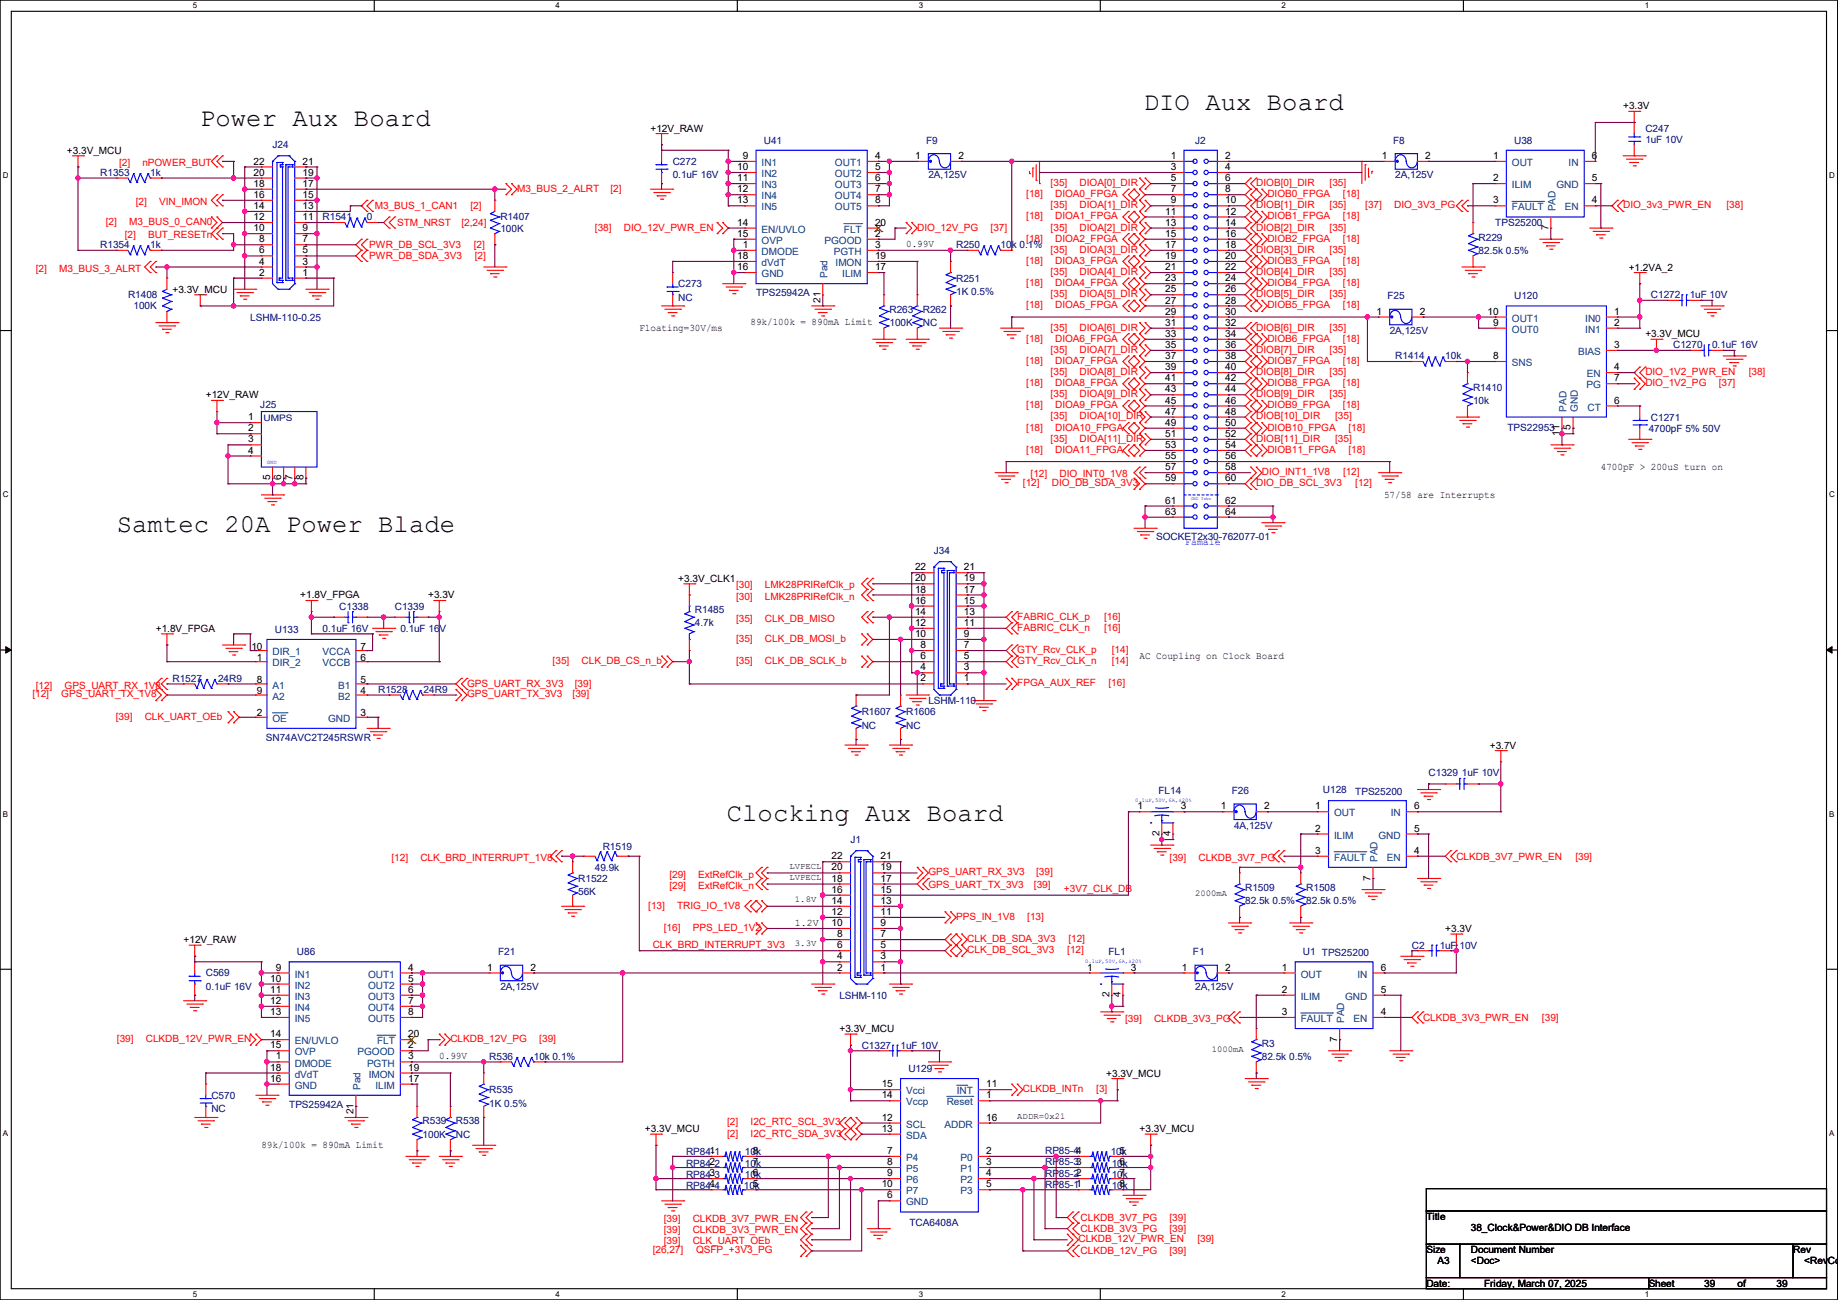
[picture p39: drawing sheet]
<svg xmlns="http://www.w3.org/2000/svg" width="420mm" height="297mm" viewBox="0 0 420 297" stroke-linecap="round" stroke-linejoin="round" font-family="sans-serif">
<defs><g id="words">
<g font-size="5.8">
<text x="45.8" y="28.8">Power Aux Board</text>
<text x="261.4" y="25">DIO Aux Board</text>
<text x="26.7" y="121.5">Samtec 20A Power Blade</text>
<text x="166.1" y="187.6">Clocking Aux Board</text>
</g>
<g font-size="2.3">
<text x="370.9" y="25">+3.3V</text>
<text x="15.3" y="35.1">+3.3V_MCU</text>
<text x="148.6" y="30.1">+12V_RAW</text>
<text x="58" y="40.1">20</text>
<text x="58" y="37.6">22</text>
<text x="69.1" y="40.1">19</text>
<text x="69.1" y="37.6">21</text>
<text x="168.4" y="38.9">10</text>
<text x="168.4" y="41.4">11</text>
<text x="169.7" y="36.3">9</text>
<text x="199.9" y="36.3">4</text>
<text x="199.9" y="38.9">5</text>
<text x="199.9" y="41.4">6</text>
<text x="209.1" y="36.3">1</text>
<text x="219" y="36.3">2</text>
<text x="267.5" y="36.3">1</text>
<text x="267.5" y="38.9">3</text>
<text x="267.5" y="41.4">5</text>
<text x="280" y="36.3">2</text>
<text x="280" y="38.9">4</text>
<text x="280" y="41.4">6</text>
<text x="315.8" y="36.3">1</text>
<text x="325.7" y="36.3">2</text>
<text x="341.2" y="36.3">1</text>
<text x="341.2" y="41.4">2</text>
<text x="363.8" y="41.4">5</text>
<text x="363.8" y="36.3">6</text>
<text x="58" y="47.8">14</text>
<text x="58" y="45.2">16</text>
<text x="58" y="42.7">18</text>
<text x="69.1" y="47.8">13</text>
<text x="69.1" y="45.2">15</text>
<text x="69.1" y="42.7">17</text>
<text x="168.4" y="43.9">12</text>
<text x="168.4" y="46.5">13</text>
<text x="199.9" y="43.9">7</text>
<text x="199.9" y="46.5">8</text>
<text x="267.5" y="43.9">7</text>
<text x="267.5" y="46.5">9</text>
<text x="280" y="43.9">8</text>
<text x="280" y="46.5">10</text>
<text x="341.2" y="46.5">3</text>
<text x="363.8" y="46.5">4</text>
<text x="58" y="52.8">10</text>
<text x="58" y="50.3">12</text>
<text x="69.1" y="52.8">9</text>
<text x="69.1" y="50.3">11</text>
<text x="168.4" y="51.6">14</text>
<text x="199.9" y="51.6">20</text>
<text x="266.2" y="49">11</text>
<text x="266.2" y="51.6">13</text>
<text x="280" y="49">12</text>
<text x="280" y="51.6">14</text>
<text x="353.8" y="52.6" transform="rotate(-90 353.8 52.6)">7</text>
<text x="59.2" y="57.9">6</text>
<text x="59.2" y="55.4">8</text>
<text x="69.1" y="57.9">5</text>
<text x="69.1" y="55.4">7</text>
<text x="168.4" y="54.1">15</text>
<text x="168.4" y="59.2">18</text>
<text x="169.7" y="56.6">1</text>
<text x="199.9" y="54.1">2</text>
<text x="199.9" y="56.6">3</text>
<text x="199.9" y="59.2">19</text>
<text x="207.1" y="56.5">0.99V</text>
<text x="266.2" y="54.1">15</text>
<text x="266.2" y="56.6">17</text>
<text x="266.2" y="59.2">19</text>
<text x="280" y="54.1">16</text>
<text x="280" y="56.6">18</text>
<text x="280" y="59.2">20</text>
<text x="59.2" y="63">2</text>
<text x="59.2" y="60.5">4</text>
<text x="69.1" y="63">1</text>
<text x="69.1" y="60.5">3</text>
<text x="168.4" y="61.7">16</text>
<text x="199.9" y="61.7">17</text>
<text x="266.2" y="61.7">21</text>
<text x="266.2" y="64.3">23</text>
<text x="280" y="61.7">22</text>
<text x="280" y="64.3">24</text>
<text x="372.2" y="61.8">+1.2VA_2</text>
<text x="39.4" y="66.9">+3.3V_MCU</text>
<text x="187.5" y="69.1" transform="rotate(-90 187.5 69.1)">21</text>
<text x="266.2" y="66.8">25</text>
<text x="266.2" y="69.3">27</text>
<text x="266.2" y="71.9">29</text>
<text x="280" y="66.8">26</text>
<text x="280" y="69.3">28</text>
<text x="280" y="71.9">30</text>
<text x="314.5" y="71.9">1</text>
<text x="324.4" y="71.9">2</text>
<text x="339.9" y="71.9">10</text>
<text x="368.9" y="71.9">1</text>
<text x="146.1" y="75.6">Floating=30V/ms</text>
<text x="171.5" y="74.3">89k/100k = 890mA Limit</text>
<text x="266.2" y="74.4">31</text>
<text x="266.2" y="77">33</text>
<text x="280" y="74.4">32</text>
<text x="280" y="77">34</text>
<text x="341.2" y="74.4">9</text>
<text x="368.9" y="74.4">2</text>
<text x="376" y="77">+3.3V_MCU</text>
<text x="266.2" y="79.5">35</text>
<text x="266.2" y="82">37</text>
<text x="280" y="79.5">36</text>
<text x="280" y="82">38</text>
<text x="341.2" y="82">8</text>
<text x="368.9" y="79.5">3</text>
<text x="266.2" y="84.6">39</text>
<text x="266.2" y="87.1">41</text>
<text x="266.2" y="89.7">43</text>
<text x="280" y="84.6">40</text>
<text x="280" y="87.1">42</text>
<text x="280" y="89.7">44</text>
<text x="368.9" y="84.6">4</text>
<text x="368.9" y="87.1">7</text>
<text x="47" y="91">+12V_RAW</text>
<text x="266.2" y="92.2">45</text>
<text x="266.2" y="94.7">47</text>
<text x="280" y="92.2">46</text>
<text x="280" y="94.7">48</text>
<text x="368.9" y="92.2">6</text>
<text x="56.7" y="96">1</text>
<text x="56.7" y="98.6">2</text>
<text x="56.7" y="101.1">3</text>
<text x="266.2" y="97.3">49</text>
<text x="266.2" y="99.8">51</text>
<text x="280" y="97.3">50</text>
<text x="280" y="99.8">52</text>
<text x="356.4" y="99.6" transform="rotate(-90 356.4 99.6)">11</text>
<text x="358.9" y="98.3" transform="rotate(-90 358.9 98.3)">5</text>
<text x="56.7" y="103.6">4</text>
<text x="266.2" y="102.4">53</text>
<text x="266.2" y="104.9">55</text>
<text x="266.2" y="107.4">57</text>
<text x="280" y="102.4">54</text>
<text x="280" y="104.9">56</text>
<text x="280" y="107.4">58</text>
<text x="365.8" y="107.3">4700pF &gt; 200uS turn on</text>
<text x="61.7" y="109.8" transform="rotate(-90 61.7 109.8)">5</text>
<text x="64.3" y="109.8" transform="rotate(-90 64.3 109.8)">6</text>
<text x="66.8" y="109.8" transform="rotate(-90 66.8 109.8)">7</text>
<text x="69.3" y="109.8" transform="rotate(-90 69.3 109.8)">8</text>
<text x="266.2" y="110">59</text>
<text x="280" y="110">60</text>
<text x="316.3" y="113.7">57/58 are Interrupts</text>
<text x="266.2" y="115.1">61</text>
<text x="266.2" y="117.6">63</text>
<text x="280" y="115.1">62</text>
<text x="280" y="117.6">64</text>
<text x="209.1" y="130.3">22</text>
<text x="220.3" y="130.3">21</text>
<text x="68.6" y="136.7">+1.8V_FPGA</text>
<text x="97.8" y="136.7">+3.3V</text>
<text x="155" y="132.9">+3.3V_CLK1</text>
<text x="209.1" y="137.9">16</text>
<text x="209.1" y="135.4">18</text>
<text x="209.1" y="132.8">20</text>
<text x="220.3" y="137.9">15</text>
<text x="220.3" y="135.4">17</text>
<text x="220.3" y="132.8">19</text>
<text x="209.1" y="143">12</text>
<text x="209.1" y="140.5">14</text>
<text x="220.3" y="143">11</text>
<text x="220.3" y="140.5">13</text>
<text x="35.6" y="144.4">+1.8V_FPGA</text>
<text x="57.4" y="148.4">10</text>
<text x="82.3" y="148.4">7</text>
<text x="209.1" y="145.5">10</text>
<text x="210.4" y="148.1">8</text>
<text x="220.3" y="148.1">7</text>
<text x="220.3" y="145.5">9</text>
<text x="58.7" y="151">1</text>
<text x="82.3" y="151">6</text>
<text x="210.4" y="155.7">2</text>
<text x="210.4" y="153.2">4</text>
<text x="210.4" y="150.6">6</text>
<text x="220.3" y="155.7">1</text>
<text x="220.3" y="153.2">3</text>
<text x="220.3" y="150.6">5</text>
<text x="260.4" y="150.5">AC Coupling on Clock Board</text>
<text x="58.7" y="156">8</text>
<text x="58.7" y="158.6">9</text>
<text x="82.3" y="158.6">4</text>
<text x="82.3" y="156">5</text>
<text x="58.7" y="163.7">2</text>
<text x="82.3" y="163.7">3</text>
<text x="340.4" y="171">+3.7V</text>
<text x="259.9" y="184.9">1</text>
<text x="269.8" y="184.9">3</text>
<text x="278.9" y="184.9">1</text>
<text x="288.8" y="184.9">2</text>
<text x="300.5" y="184.9">1</text>
<text x="323.1" y="184.9">6</text>
<text x="264.9" y="191.1" transform="rotate(-90 264.9 191.1)">2</text>
<text x="267.5" y="191.1" transform="rotate(-90 267.5 191.1)">4</text>
<text x="300.5" y="190">2</text>
<text x="323.1" y="190">5</text>
<text x="190" y="196.3">22</text>
<text x="201.2" y="196.3">21</text>
<text x="300.5" y="195.1">3</text>
<text x="323.1" y="195.1">4</text>
<text x="190" y="204">16</text>
<text x="190" y="201.4">18</text>
<text x="190" y="198.9">20</text>
<text x="201.2" y="204">15</text>
<text x="201.2" y="201.4">17</text>
<text x="201.2" y="198.9">19</text>
<text x="313.2" y="201.2" transform="rotate(-90 313.2 201.2)">7</text>
<text x="190" y="209">12</text>
<text x="190" y="206.5">14</text>
<text x="201.2" y="209">11</text>
<text x="201.2" y="206.5">13</text>
<text x="42" y="215.5">+12V_RAW</text>
<text x="181.7" y="211.5">1.2V</text>
<text x="190" y="211.6">10</text>
<text x="191.3" y="214.1">8</text>
<text x="201.2" y="214.1">7</text>
<text x="201.2" y="211.6">9</text>
<text x="330.2" y="212.9">+3.3V</text>
<text x="63" y="221.7">9</text>
<text x="93.3" y="221.7">4</text>
<text x="111.3" y="221.7">1</text>
<text x="121.2" y="221.7">2</text>
<text x="191.3" y="221.7">2</text>
<text x="191.3" y="219.2">4</text>
<text x="191.3" y="216.7">6</text>
<text x="201.2" y="221.7">1</text>
<text x="201.2" y="219.2">3</text>
<text x="201.2" y="216.7">5</text>
<text x="248.5" y="221.7">1</text>
<text x="258.4" y="221.7">3</text>
<text x="270" y="221.7">1</text>
<text x="280" y="221.7">2</text>
<text x="292.9" y="221.7">1</text>
<text x="315.5" y="221.7">6</text>
<text x="61.8" y="224.3">10</text>
<text x="61.8" y="226.8">11</text>
<text x="93.3" y="224.3">5</text>
<text x="93.3" y="226.8">6</text>
<text x="253.5" y="227.9" transform="rotate(-90 253.5 227.9)">2</text>
<text x="256" y="227.9" transform="rotate(-90 256 227.9)">4</text>
<text x="292.9" y="226.8">2</text>
<text x="315.5" y="226.8">5</text>
<text x="61.8" y="229.4">12</text>
<text x="61.8" y="231.9">13</text>
<text x="93.3" y="229.4">7</text>
<text x="93.3" y="231.9">8</text>
<text x="292.9" y="231.9">3</text>
<text x="315.5" y="231.9">4</text>
<text x="61.8" y="237">14</text>
<text x="61.8" y="239.5">15</text>
<text x="93.3" y="239.5">2</text>
<text x="93.3" y="237">20</text>
<text x="191.8" y="235.8">+3.3V_MCU</text>
<text x="305.6" y="238" transform="rotate(-90 305.6 238)">7</text>
<text x="61.8" y="244.6">18</text>
<text x="63" y="242.1">1</text>
<text x="93.3" y="242.1">3</text>
<text x="93.3" y="244.6">19</text>
<text x="100.4" y="241.9">0.99V</text>
<text x="252.8" y="246">+3.3V_MCU</text>
<text x="61.8" y="247.1">16</text>
<text x="93.3" y="247.1">17</text>
<text x="201.5" y="251">14</text>
<text x="201.5" y="248.4">15</text>
<text x="225.3" y="251">1</text>
<text x="225.3" y="248.4">11</text>
<text x="80.8" y="254.6" transform="rotate(-90 80.8 254.6)">21</text>
<text x="201.5" y="256">12</text>
<text x="225.3" y="256">16</text>
<text x="59.7" y="262.3">89k/100k = 890mA Limit</text>
<text x="147.4" y="258.7">+3.3V_MCU</text>
<text x="162.1" y="263.7">1</text>
<text x="172" y="263.7">8</text>
<text x="201.5" y="258.6">13</text>
<text x="202.7" y="263.7">7</text>
<text x="225.3" y="263.7">2</text>
<text x="255.8" y="263.7">5</text>
<text x="260.4" y="258.7">+3.3V_MCU</text>
<text x="162.1" y="268.7">3</text>
<text x="162.1" y="266.2">2</text>
<text x="172" y="268.7">6</text>
<text x="172" y="266.2">7</text>
<text x="202.7" y="266.2">8</text>
<text x="202.7" y="268.7">9</text>
<text x="225.3" y="266.2">3</text>
<text x="225.3" y="268.7">4</text>
<text x="255.8" y="266.2">6</text>
<text x="255.8" y="268.7">7</text>
<text x="162.1" y="271.3">4</text>
<text x="172" y="271.3">5</text>
<text x="201.5" y="271.3">10</text>
<text x="202.7" y="273.8">6</text>
<text x="225.3" y="271.3">5</text>
<text x="255.8" y="271.3">8</text>
<text x="325.9" y="278.7">Title</text>
<text x="336.1" y="281.3">38_Clock&amp;Power&amp;DIO DB Interface</text>
<text x="325.9" y="286.3">Size</text>
<text x="336.1" y="286.3">Document Number</text>
<text x="409.8" y="286.3">Rev</text>
<text x="325.9" y="294">Date:</text>
<text x="328.5" y="288.9">A3</text>
<text x="336.1" y="288.9">&lt;Doc&gt;</text>
<text x="339.1" y="294">Friday, March 07, 2025</text>
<text x="376.7" y="294">Sheet</text>
<text x="389.4" y="294">39</text>
<text x="397" y="294">of</text>
<text x="405.9" y="294">39</text>
<text x="412.3" y="288.9">&lt;RevCod</text>
</g>
<g font-size="2.3" fill="#000080">
<text x="62.3" y="33.9">J24</text>
<text x="174.5" y="32.9">U41</text>
<text x="211.6" y="32.9">F9</text>
<text x="273.1" y="32.9">J2</text>
<text x="318.3" y="32.9">F8</text>
<text x="346" y="32.9">U38</text>
<text x="376" y="30.1">C247</text>
<text x="376" y="32.6">1uF 10V</text>
<text x="22.9" y="40.2">R1353</text>
<text x="34.3" y="40.2">1k</text>
<text x="153.7" y="37.7">C272</text>
<text x="153.7" y="40.7">0.1uF 16V</text>
<text x="212.1" y="40.7">2A,125V</text>
<text x="318.8" y="40.7">2A,125V</text>
<text x="73.7" y="50.4">R1541</text>
<text x="83.9" y="50.4">0</text>
<text x="114.3" y="50.4">R1407</text>
<text x="114.3" y="52.9">100K</text>
<text x="341.7" y="51.6">TPS25200</text>
<text x="22.9" y="56.7">R1354</text>
<text x="34.3" y="56.7">1k</text>
<text x="218.5" y="56.7">R250</text>
<text x="228.6" y="56.7">10k 0.1%</text>
<text x="337.9" y="54.9">R229</text>
<text x="337.9" y="58">82.5k 0.5%</text>
<text x="155" y="65.6">C273</text>
<text x="218.5" y="64.3">R251</text>
<text x="29.3" y="68.2">R1408</text>
<text x="30.5" y="70.7">100K</text>
<text x="155" y="68.7">NC</text>
<text x="172.8" y="67.6">TPS25942A</text>
<text x="203.2" y="71.5">R263</text>
<text x="210.9" y="71.5">R262</text>
<text x="218.5" y="67.4">1K 0.5%</text>
<text x="317" y="68.4">F25</text>
<text x="346" y="68.4">U120</text>
<text x="377.2" y="68.2">C1272</text>
<text x="386.1" y="68.2">1uF 10V</text>
<text x="57.2" y="73.2">LSHM-110-0.25</text>
<text x="203.2" y="74.5">100K</text>
<text x="210.9" y="74.5">NC</text>
<text x="317.5" y="76.3">2A,125V</text>
<text x="318.8" y="82.1">R1414</text>
<text x="330.3" y="82.1">10k</text>
<text x="382.3" y="79.6">C1270</text>
<text x="391.2" y="79.6">0.1uF 16V</text>
<text x="336.6" y="89.2">R1410</text>
<text x="59.5" y="93.3">J25</text>
<text x="336.6" y="92.3">10k</text>
<text x="344.5" y="98.4">TPS22953</text>
<text x="376.7" y="98.6">4700pF 5% 50V</text>
<text x="377.2" y="96.1">C1271</text>
<text x="264.2" y="123.3">SOCKET2x30-762077-01</text>
<text x="213.4" y="126.6">J34</text>
<text x="77.5" y="139.3">C1338</text>
<text x="90.2" y="139.3">C1339</text>
<text x="158.8" y="140">R1485</text>
<text x="158.8" y="143.1">4.7k</text>
<text x="62.8" y="144.6">U133</text>
<text x="73.7" y="144.4">0.1uF 16V</text>
<text x="91.5" y="144.4">0.1uF 16V</text>
<text x="39.4" y="155.8">R1527</text>
<text x="49.8" y="155.8">24R9</text>
<text x="86.4" y="158.3">R1528</text>
<text x="96.8" y="158.3">24R9</text>
<text x="212.1" y="160.9">LSHM-110</text>
<text x="196.9" y="163.4">R1607</text>
<text x="196.9" y="166.5">NC</text>
<text x="207.1" y="163.4">R1606</text>
<text x="207.1" y="166.5">NC</text>
<text x="60.7" y="169.2">SN74AVC2T245RSWR</text>
<text x="326.4" y="177.4">C1329 1uF 10V</text>
<text x="264.7" y="181.4">FL14</text>
<text x="281.5" y="181.4">F26</text>
<text x="302.3" y="181.2">U128</text>
<text x="309.7" y="181.7">TPS25200</text>
<text x="282" y="189.3">4A,125V</text>
<text x="137.7" y="194.1">R1519</text>
<text x="194.4" y="192.6">J1</text>
<text x="132.1" y="201.5">R1522</text>
<text x="135.9" y="199">49.9k</text>
<text x="284.5" y="203.5">R1509</text>
<text x="298.5" y="203.5">R1508</text>
<text x="132.1" y="204.6">56K</text>
<text x="284.5" y="206.6">82.5k 0.5%</text>
<text x="298.5" y="206.6">82.5k 0.5%</text>
<text x="67.9" y="218.3">U86</text>
<text x="113.8" y="218.3">F21</text>
<text x="253.3" y="218.3">FL1</text>
<text x="272.6" y="218.3">F1</text>
<text x="297.7" y="218.3">U1 TPS25200</text>
<text x="322.6" y="216.7">C2</text>
<text x="329" y="216.7">1uF 10V</text>
<text x="47" y="223.1">C569</text>
<text x="47" y="226.1">0.1uF 16V</text>
<text x="114.3" y="226.1">2A,125V</text>
<text x="273.1" y="226.1">2A,125V</text>
<text x="191.8" y="228.2">LSHM-110</text>
<text x="196.9" y="239.6">C1327</text>
<text x="205.8" y="239.6">1uF 10V</text>
<text x="288.3" y="239.1">R3</text>
<text x="111.8" y="242.1">R536</text>
<text x="122" y="242.1">10k 0.1%</text>
<text x="207.6" y="244.9">U129</text>
<text x="288.3" y="242.1">82.5k 0.5%</text>
<text x="48.3" y="251">C570</text>
<text x="111.8" y="249.8">R535</text>
<text x="48.3" y="254.1">NC</text>
<text x="66.1" y="253.1">TPS25942A</text>
<text x="96.6" y="256.9">R539</text>
<text x="104.2" y="256.9">R538</text>
<text x="111.8" y="252.8">1K 0.5%</text>
<text x="96.6" y="259.9">100K</text>
<text x="104.2" y="259.9">NC</text>
<text x="156.8" y="264">RP84-1</text>
<text x="170.2" y="264">10k</text>
<text x="238.8" y="263.7">RP85-44</text>
<text x="253.8" y="264">10k</text>
<text x="156.8" y="269.1">RP84-3</text>
<text x="156.8" y="266.5">RP84-2</text>
<text x="170.2" y="269.1">10k</text>
<text x="170.2" y="266.5">10k</text>
<text x="238.8" y="266.3">RP85-33</text>
<text x="238.8" y="268.8">RP85-22</text>
<text x="254" y="266.5">10k</text>
<text x="254" y="269.1">10k</text>
<text x="156.8" y="271.6">RP84-4</text>
<text x="170" y="271.6">10k</text>
<text x="238.8" y="271.4">RP85-11</text>
<text x="254" y="271.6">10k</text>
<text x="207.8" y="280">TCA6408A</text>
</g>
<g font-size="2.3" fill="#f00">
<text x="27.2" y="37.9">[2]</text>
<text x="32.6" y="37.9">nPOWER_BUT</text>
<text x="31" y="46.8">[2]</text>
<text x="36.4" y="46.8">VIN_IMON</text>
<text x="85.6" y="47.8">M3_BUS_1_CAN1</text>
<text x="107.5" y="47.8">[2]</text>
<text x="118.2" y="43.8">M3_BUS_2_ALRT</text>
<text x="139.5" y="43.8">[2]</text>
<text x="234.5" y="45">[18]</text>
<text x="240.1" y="42.5">[35]</text>
<text x="240.1" y="47.6">[35]</text>
<text x="241.1" y="45">DIOA0_FPGA</text>
<text x="246.7" y="42.5">DIOA[0]_DIR</text>
<text x="246.7" y="47.6">DIOA[1]_DIR</text>
<text x="287.1" y="42.5">DIOB[0]_DIR</text>
<text x="287.1" y="47.6">DIOB[1]_DIR</text>
<text x="289.6" y="45">DIOB0_FPGA</text>
<text x="303.8" y="42.5">[35]</text>
<text x="303.8" y="47.6">[35]</text>
<text x="306.9" y="45">[18]</text>
<text x="312" y="47.6">[37]</text>
<text x="318.6" y="47.6">DIO_3V3_PG</text>
<text x="370.9" y="47.6">DIO_3v3_PWR_EN</text>
<text x="394.5" y="47.6">[38]</text>
<text x="24.2" y="51.4">[2]</text>
<text x="29.5" y="51.4">M3_BUS_0_CAN0</text>
<text x="90.7" y="51.6">STM_NRST</text>
<text x="105.5" y="51.6">[2,24]</text>
<text x="135.9" y="52.7">[38]</text>
<text x="142.5" y="52.7">DIO_12V_PWR_EN</text>
<text x="209.6" y="52.7">DIO_12V_PG</text>
<text x="226.4" y="52.7">[37]</text>
<text x="234.5" y="50.1">[18]</text>
<text x="240.1" y="52.7">[35]</text>
<text x="241.1" y="50.1">DIOA1_FPGA</text>
<text x="246.7" y="52.7">DIOA[2]_DIR</text>
<text x="287.1" y="52.7">DIOB[2]_DIR</text>
<text x="289.6" y="50.1">DIOB1_FPGA</text>
<text x="303.8" y="52.7">[35]</text>
<text x="306.9" y="50.1">[18]</text>
<text x="28.5" y="54.4">[2]</text>
<text x="33.8" y="54.4">BUT_RESETn</text>
<text x="84.4" y="59.3">PWR_DB_SDA_3V3</text>
<text x="84.4" y="56.7">PWR_DB_SCL_3V3</text>
<text x="108.2" y="56.7">[2]</text>
<text x="108.5" y="59.3">[2]</text>
<text x="234.5" y="55.2">[18]</text>
<text x="240.1" y="57.7">[35]</text>
<text x="241.1" y="55.2">DIOA2_FPGA</text>
<text x="246.7" y="57.7">DIOA[3]_DIR</text>
<text x="287.1" y="57.7">DIOB[3]_DIR</text>
<text x="289.6" y="55.2">DIOB2_FPGA</text>
<text x="303.8" y="57.7">[35]</text>
<text x="306.9" y="55.2">[18]</text>
<text x="8.2" y="62.1">[2]</text>
<text x="13.5" y="62.1">M3_BUS_3_ALRT</text>
<text x="234.5" y="60.3">[18]</text>
<text x="234.5" y="65.4">[18]</text>
<text x="240.1" y="62.8">[35]</text>
<text x="241.1" y="60.3">DIOA3_FPGA</text>
<text x="241.1" y="65.4">DIOA4_FPGA</text>
<text x="246.7" y="62.8">DIOA[4]_DIR</text>
<text x="287.1" y="62.8">DIOB[4]_DIR</text>
<text x="289.6" y="60.3">DIOB3_FPGA</text>
<text x="289.6" y="65.4">DIOB4_FPGA</text>
<text x="303.8" y="62.8">[35]</text>
<text x="306.9" y="60.3">[18]</text>
<text x="306.9" y="65.4">[18]</text>
<text x="234.5" y="70.4">[18]</text>
<text x="240.1" y="67.9">[35]</text>
<text x="241.1" y="70.4">DIOA5_FPGA</text>
<text x="246.7" y="67.9">DIOA[5]_DIR</text>
<text x="287.1" y="67.9">DIOB[5]_DIR</text>
<text x="289.6" y="70.4">DIOB5_FPGA</text>
<text x="303.8" y="67.9">[35]</text>
<text x="306.9" y="70.4">[18]</text>
<text x="240.1" y="75.5">[35]</text>
<text x="246.7" y="75.5">DIOA[6]_DIR</text>
<text x="287.1" y="75.5">DIOB[6]_DIR</text>
<text x="303.8" y="75.5">[35]</text>
<text x="234.5" y="78.1">[18]</text>
<text x="234.5" y="83.1">[18]</text>
<text x="240.1" y="80.6">[35]</text>
<text x="241.1" y="78.1">DIOA6_FPGA</text>
<text x="241.1" y="83.1">DIOA7_FPGA</text>
<text x="246.7" y="80.6">DIOA[7]_DIR</text>
<text x="287.1" y="80.6">DIOB[7]_DIR</text>
<text x="289.6" y="78.1">DIOB6_FPGA</text>
<text x="289.6" y="83.1">DIOB7_FPGA</text>
<text x="303.8" y="80.6">[35]</text>
<text x="306.9" y="78.1">[18]</text>
<text x="306.9" y="83.1">[18]</text>
<text x="234.5" y="88.2">[18]</text>
<text x="240.1" y="85.7">[35]</text>
<text x="241.1" y="88.2">DIOA8_FPGA</text>
<text x="246.7" y="85.7">DIOA[8]_DIR</text>
<text x="287.1" y="85.7">DIOB[8]_DIR</text>
<text x="289.6" y="88.2">DIOB8_FPGA</text>
<text x="303.8" y="85.7">[35]</text>
<text x="306.9" y="88.2">[18]</text>
<text x="376" y="85.7">DIO_1V2_PWR_EN</text>
<text x="376" y="88.2">DIO_1V2_PG</text>
<text x="392.7" y="88.2">[37]</text>
<text x="399.6" y="85.7">[38]</text>
<text x="234.5" y="93.3">[18]</text>
<text x="240.1" y="90.8">[35]</text>
<text x="240.1" y="95.8">[35]</text>
<text x="241.1" y="93.3">DIOA9_FPGA</text>
<text x="246.7" y="90.8">DIOA[9]_DIR</text>
<text x="246.7" y="95.8">DIOA[10]_DIR</text>
<text x="287.1" y="90.8">DIOB[9]_DIR</text>
<text x="287.1" y="95.8">DIOB[10]_DIR</text>
<text x="289.6" y="93.3">DIOB9_FPGA</text>
<text x="303.8" y="90.8">[35]</text>
<text x="305.1" y="95.8">[35]</text>
<text x="306.9" y="93.3">[18]</text>
<text x="234.5" y="98.4">[18]</text>
<text x="240.1" y="100.9">[35]</text>
<text x="241.1" y="98.4">DIOA10_FPGA</text>
<text x="246.7" y="100.9">DIOA[11]_DIR</text>
<text x="287.1" y="100.9">DIOB[11]_DIR</text>
<text x="289.6" y="98.4">DIOB10_FPGA</text>
<text x="305.1" y="100.9">[35]</text>
<text x="308.2" y="98.4">[18]</text>
<text x="234.5" y="103.5">[18]</text>
<text x="241.1" y="103.5">DIOA11_FPGA</text>
<text x="289.6" y="103.5">DIOB11_FPGA</text>
<text x="308.2" y="103.5">[18]</text>
<text x="233.7" y="111.1">[12]</text>
<text x="235.5" y="109">[12]</text>
<text x="240.3" y="111.1">DIO_DB_SDA_3V3</text>
<text x="242.1" y="109">DIO_INT0_1V8</text>
<text x="287.1" y="111.1">DIO_DB_SCL_3V3</text>
<text x="288.3" y="108.5">DIO_INT1_1V8</text>
<text x="306.9" y="108.5">[12]</text>
<text x="309.7" y="111.1">[12]</text>
<text x="168.2" y="134.5">[30]</text>
<text x="168.2" y="137">[30]</text>
<text x="174.8" y="134.5">LMK28PRIRefClk_p</text>
<text x="174.8" y="137">LMK28PRIRefClk_n</text>
<text x="168.2" y="142.1">[35]</text>
<text x="174.8" y="142.1">CLK_DB_MISO</text>
<text x="232.5" y="141.6">FABRIC_CLK_p</text>
<text x="252.3" y="141.6">[16]</text>
<text x="168.2" y="146.6">[35]</text>
<text x="174.8" y="146.6">CLK_DB_MOSI_b</text>
<text x="232.5" y="144.1">FABRIC_CLK_n</text>
<text x="232.5" y="149.2">GTY_Rcv_CLK_p</text>
<text x="252.3" y="144.1">[16]</text>
<text x="254" y="149.2">[14]</text>
<text x="126.3" y="151.7">[35]</text>
<text x="132.9" y="151.7">CLK_DB_CS_n_b</text>
<text x="168.2" y="151.7">[35]</text>
<text x="174.8" y="151.7">CLK_DB_SCLK_b</text>
<text x="232.5" y="151.7">GTY_Rcv_CLK_n</text>
<text x="254" y="151.7">[14]</text>
<text x="8.2" y="157.3">[12]</text>
<text x="14" y="159.3">GPS_UART_TX_1V8</text>
<text x="14.8" y="157.3">GPS_UART_RX_1V8</text>
<text x="106.7" y="157.1">GPS_UART_RX_3V3</text>
<text x="106.7" y="159.3">GPS_UART_TX_3V3</text>
<text x="130.8" y="159.3">[39]</text>
<text x="131.4" y="157.1">[39]</text>
<text x="232.5" y="156.8">FPGA_AUX_REF</text>
<text x="253.3" y="156.8">[16]</text>
<text x="26.5" y="164.4">[39]</text>
<text x="33.1" y="164.4">CLK_UART_OEb</text>
<text x="89.5" y="196.7">[12]</text>
<text x="96.1" y="196.7">CLK_BRD_INTERRUPT_1V8</text>
<text x="267.3" y="196.7">[39]</text>
<text x="273.9" y="196.7">CLKDB_3V7_PG</text>
<text x="332.8" y="196.4">CLKDB_3V7_PWR_EN</text>
<text x="360" y="196.4">[39]</text>
<text x="153" y="200.5">[29]</text>
<text x="153" y="203">[29]</text>
<text x="159.6" y="200.5">ExtRefClk_p</text>
<text x="159.6" y="203">ExtRefClk_n</text>
<text x="212.1" y="200">GPS_UART_RX_3V3</text>
<text x="212.1" y="202.8">GPS_UART_TX_3V3</text>
<text x="236.3" y="202.8">[39]</text>
<text x="236.8" y="200">[39]</text>
<text x="243.1" y="203.8">+3V7_CLK_DB</text>
<text x="148.1" y="207.6">[13]</text>
<text x="154.7" y="207.6">TRIG_IO_1V8</text>
<text x="151.7" y="212.7">[16]</text>
<text x="158.3" y="212.7">PPS_LED_1V2</text>
<text x="218.5" y="210.1">PPS_IN_1V8</text>
<text x="221" y="215.2">CLK_DB_SDA_3V3</text>
<text x="234.7" y="210.1">[13]</text>
<text x="244.1" y="215.2">[12]</text>
<text x="149.1" y="216.5">CLK_BRD_INTERRUPT_3V3</text>
<text x="221" y="217.8">CLK_DB_SCL_3V3</text>
<text x="243.9" y="217.8">[12]</text>
<text x="257.1" y="233.5">[39]</text>
<text x="263.7" y="233.5">CLKDB_3V3_PG</text>
<text x="325.2" y="233.3">CLKDB_3V3_PWR_EN</text>
<text x="352.4" y="233.3">[39]</text>
<text x="26.7" y="238.1">[39]</text>
<text x="33.3" y="238.1">CLKDB_12V_PWR_EN</text>
<text x="102.9" y="238.1">CLKDB_12V_PG</text>
<text x="123.2" y="238.1">[39]</text>
<text x="233.7" y="249.5">CLKDB_INTn</text>
<text x="250.5" y="249.5">[3]</text>
<text x="166.2" y="257.1">[2]</text>
<text x="171.5" y="257.1">I2C_RTC_SCL_3V3</text>
<text x="166.2" y="259.7">[2]</text>
<text x="171.5" y="259.7">I2C_RTC_SDA_3V3</text>
<text x="151.7" y="279.2">[39]</text>
<text x="151.7" y="281.8">[39]</text>
<text x="158.3" y="279.2">CLKDB_3V7_PWR_EN</text>
<text x="158.3" y="281.8">CLKDB_3V3_PWR_EN</text>
<text x="246.9" y="281.5">CLKDB_3V3_PG</text>
<text x="246.9" y="279">CLKDB_3V7_PG</text>
<text x="267.3" y="281.5">[39]</text>
<text x="267.3" y="279">[39]</text>
<text x="149.1" y="286.3">[26,27]</text>
<text x="151.7" y="284.3">[39]</text>
<text x="158.3" y="284.3">CLK_UART_OEb</text>
<text x="159" y="286.3">QSFP_+3V3_PG</text>
<text x="246.4" y="283.8">CLKDB_12V_PWR_EN</text>
<text x="246.9" y="286.6">CLKDB_12V_PG</text>
<text x="267.3" y="286.6">[39]</text>
<text x="273.6" y="283.8">[39]</text>
</g>
<g font-size="2.3" fill="#004080">
<text x="174" y="37.9">IN1</text>
<text x="174" y="40.5">IN2</text>
<text x="190.8" y="37.9">OUT1</text>
<text x="190.8" y="40.5">OUT2</text>
<text x="345.5" y="37.9">OUT</text>
<text x="358.4" y="37.9">IN</text>
<text x="174" y="43">IN3</text>
<text x="174" y="45.6">IN4</text>
<text x="190.8" y="43">OUT3</text>
<text x="190.8" y="45.6">OUT4</text>
<text x="345.5" y="43">ILIM</text>
<text x="355.6" y="43">GND</text>
<text x="174" y="48.1">IN5</text>
<text x="174" y="53.2">EN/UVLO</text>
<text x="190.8" y="48.1">OUT5</text>
<text x="192.8" y="53.2">FLT</text>
<text x="345.5" y="48.1">FAULT</text>
<text x="355.4" y="48.3" transform="rotate(-90 355.4 48.3)">PAD</text>
<text x="357.6" y="48.1">EN</text>
<text x="174" y="58.3">DMODE</text>
<text x="174" y="55.7">OVP</text>
<text x="188.4" y="55.7">PGOOD</text>
<text x="190.5" y="58.3">PGTH</text>
<text x="174" y="63.3">GND</text>
<text x="174" y="60.8">dVdT</text>
<text x="189.1" y="63.5" transform="rotate(-90 189.1 63.5)">Pad</text>
<text x="190.9" y="60.8">IMON</text>
<text x="192.5" y="63.3">ILIM</text>
<text x="345.5" y="76">OUT0</text>
<text x="345.5" y="73.5">OUT1</text>
<text x="362.3" y="73.5">IN0</text>
<text x="362.3" y="76">IN1</text>
<text x="345.5" y="83.7">SNS</text>
<text x="360.6" y="81.1">BIAS</text>
<text x="362.5" y="88.7">PG</text>
<text x="362.6" y="86.2">EN</text>
<text x="358" y="94" transform="rotate(-90 358 94)">PAD</text>
<text x="360.5" y="94" transform="rotate(-90 360.5 94)">GND</text>
<text x="362.8" y="93.8">CT</text>
<text x="62.3" y="149.7">DIR_1</text>
<text x="73.7" y="149.7">VCCA</text>
<text x="62.3" y="152.2">DIR_2</text>
<text x="73.7" y="152.2">VCCB</text>
<text x="62.3" y="157.3">A1</text>
<text x="62.3" y="159.8">A2</text>
<text x="77.3" y="159.8">B2</text>
<text x="77.3" y="157.3">B1</text>
<text x="62.3" y="164.9">OE</text>
<text x="75" y="164.9">GND</text>
<text x="304.8" y="186.5">OUT</text>
<text x="304.8" y="191.6">ILIM</text>
<text x="315" y="191.6">GND</text>
<text x="317.8" y="186.5">IN</text>
<text x="304.8" y="196.7">FAULT</text>
<text x="314.8" y="196.9" transform="rotate(-90 314.8 196.9)">PAD</text>
<text x="316.9" y="196.7">EN</text>
<text x="67.4" y="223.3">IN1</text>
<text x="67.4" y="225.9">IN2</text>
<text x="84.1" y="223.3">OUT1</text>
<text x="84.1" y="225.9">OUT2</text>
<text x="297.2" y="223.3">OUT</text>
<text x="310.2" y="223.3">IN</text>
<text x="67.4" y="228.4">IN3</text>
<text x="67.4" y="231">IN4</text>
<text x="67.4" y="233.5">IN5</text>
<text x="84.1" y="228.4">OUT3</text>
<text x="84.1" y="231">OUT4</text>
<text x="84.1" y="233.5">OUT5</text>
<text x="297.2" y="228.4">ILIM</text>
<text x="297.2" y="233.5">FAULT</text>
<text x="307.2" y="233.7" transform="rotate(-90 307.2 233.7)">PAD</text>
<text x="307.4" y="228.4">GND</text>
<text x="309.3" y="233.5">EN</text>
<text x="67.4" y="238.6">EN/UVLO</text>
<text x="86.1" y="238.6">FLT</text>
<text x="67.4" y="243.7">DMODE</text>
<text x="67.4" y="241.1">OVP</text>
<text x="81.7" y="241.1">PGOOD</text>
<text x="83.9" y="243.7">PGTH</text>
<text x="67.4" y="248.7">GND</text>
<text x="67.4" y="246.2">dVdT</text>
<text x="82.4" y="249" transform="rotate(-90 82.4 249)">Pad</text>
<text x="84.2" y="246.2">IMON</text>
<text x="85.8" y="248.7">ILIM</text>
<text x="207.1" y="250">Vcci</text>
<text x="218.6" y="250">INT</text>
<text x="207.1" y="257.6">SCL</text>
<text x="207.1" y="252.6">Vccp</text>
<text x="215.8" y="257.6">ADDR</text>
<text x="216.3" y="252.6">Reset</text>
<text x="207.1" y="260.2">SDA</text>
<text x="207.1" y="265.3">P4</text>
<text x="207.1" y="267.8">P5</text>
<text x="219.5" y="265.3">P0</text>
<text x="219.5" y="267.8">P1</text>
<text x="207.1" y="275.4">GND</text>
<text x="207.1" y="270.3">P6</text>
<text x="207.1" y="272.9">P7</text>
<text x="219.5" y="270.3">P2</text>
<text x="219.5" y="272.9">P3</text>
</g>
<text font-size="2.3" fill="#00f" x="270.8" y="124.6">Famale</text>
<text font-size="2" fill="#000080" x="60.2" y="96.2">UMPS</text>
<g font-size="2">
<text x="180.4" y="198.5">LVPECL</text>
<text x="180.4" y="201">LVPECL</text>
<text x="181.7" y="206.1">1.8V</text>
<text x="273.1" y="204.8">2000mA</text>
<text x="181.7" y="216.2">3.3V</text>
<text x="276.9" y="240.4">1000mA</text>
<text x="232.5" y="255.6">ADDR=0x21</text>
</g>
<g font-size="1.8">
<text x="44" y="1.9">5</text>
<text x="127" y="1.9">4</text>
<text x="209.9" y="1.9">3</text>
<text x="292.9" y="1.9">2</text>
<text x="375.8" y="1.9">1</text>
<text x=".7" y="40.6">D</text>
<text x="418" y="40.6">D</text>
<text x=".7" y="113.6">C</text>
<text x="418" y="113.6">C</text>
<text x=".7" y="186.6">B</text>
<text x="418" y="186.6">B</text>
<text x=".7" y="259.5">A</text>
<text x="418" y="259.5">A</text>
<text x="44" y="296.3">5</text>
<text x="127" y="296.3">4</text>
<text x="209.9" y="296.3">3</text>
<text x="292.9" y="296.3">2</text>
<text x="375.8" y="296.3">1</text>
</g>
<g font-size="1.3" fill="#00f">
<text x="61" y="106">GND</text>
<text x="259.4" y="183.2">0.1uF,50V,6A,±20%</text>
<text x="247.9" y="220">0.1uF,50V,6A,±20%</text>
</g>
<text font-size="1" fill="#00f" x="272.1" y="114.2">GND Tabs</text>
</g></defs>
<path d="M0 0h419.9v297h-419.9zM2.6 2.6h414.8v291.8h-414.8z" fill="none" stroke="#000" stroke-width=".25"/>
<g fill="#fff">
<path d="M44 .3h1v2h-1z"/>
<path d="M44 294.7h1v2h-1z"/>
</g>
<path d="M85.5 0v2.6M85.5 294.4v2.6" fill="none" stroke="#000" stroke-width=".25"/>
<g fill="#fff">
<path d="M127 .3h.9v2h-.9z"/>
<path d="M127 294.7h.9v2h-.9z"/>
</g>
<path d="M168.5 0v2.6M168.5 294.4v2.6" fill="none" stroke="#000" stroke-width=".25"/>
<g fill="#fff">
<path d="M209.9 .3h1v2h-1z"/>
<path d="M209.9 294.7h1v2h-1z"/>
</g>
<path d="M251.4 0v2.6M251.4 294.4v2.6" fill="none" stroke="#000" stroke-width=".25"/>
<g fill="#fff">
<path d="M292.9 .3h.9v2h-.9z"/>
<path d="M292.9 294.7h.9v2h-.9z"/>
</g>
<path d="M334.4 0v2.6M334.4 294.4v2.6" fill="none" stroke="#000" stroke-width=".25"/>
<g fill="#fff">
<path d="M375.8 .3h1v2h-1z"/>
<path d="M375.8 294.7h1v2h-1z"/>
<path d="M.7 39h1.2v2h-1.2z"/>
<path d="M418 39h1.3v2h-1.3z"/>
<path d="M.7 112h1.2v2h-1.2z"/>
<path d="M418 112h1.3v2h-1.3z"/>
</g>
<path d="M0 75.5h2.6M417.4 75.5h2.5" fill="none" stroke="#000" stroke-width=".25"/>
<g fill="#fff">
<path d="M.7 185h1.2v1.9h-1.2z"/>
<path d="M418 185h1.2v1.9h-1.2z"/>
</g>
<path d="M0 148.5h2.6M417.4 148.5h2.5" fill="none" stroke="#000" stroke-width=".25"/>
<path d="M1.3 147.7l1.3 .8-1.3 .7zM417.4 148.5l1.2-.8v1.5z" fill="#000" stroke="#000" stroke-width=".23"/>
<g fill="#fff">
<path d="M.7 257.9h1.2v2h-1.2z"/>
<path d="M418 257.9h1.2v2h-1.2z"/>
</g>
<path d="M0 221.4h2.6M417.4 221.4h2.5M325.9 271.6h91.5v5h-91.5zM325.9 276.6h91.5v7.7h-91.5zM325.9 284.3h7.6v7.6h-7.6zM325.9 291.9h50.8v2.5h-50.8zM333.5 284.3h76.2v7.6h-76.2zM376.7 291.9h40.7v2.5h-40.7zM409.7 284.3h7.7v7.6h-7.7z" fill="none" stroke="#000" stroke-width=".25"/>
<g fill="none" stroke="#f00" stroke-width=".25">
<path d="M16.6 35.6h2.5M17.8 38.1h.1M17.8 35.6v2.5M19.1 35.6h.1M49.6 35.6h.1M49.6 38.1h.1M49.6 35.6l-1.3 1.3 1.3 1.2M50.8 35.6h.1M50.8 38.1h.1M50.8 35.6l-1.2 1.3 1.2 1.2M59.7 38.1h.1M59.7 38.1h2.6"/>
<path d="M67.4 38.1h2.5M69.9 38.1h.1M149.9 30.5h2.5M151.2 33.1h.1M151.2 34.3h.1M151.2 30.5v2.6M151.2 34.3v2.6M151.2 39.4v2.6M152.4 30.5h.1M170.2 36.9h.1M170.2 39.4h.1M170.2 36.9h2.6"/>
<path d="M170.2 39.4h2.6M198.2 36.9h2.5M198.2 39.4h2.5M200.7 36.9h.1M200.7 39.4h.1M209.6 36.9h.1M209.6 36.9h2.5M217.2 36.9h2.6M219.8 36.9h.1M235.2 39.7h.1M235.2 39.2v.5M236 38.4h.1"/>
<path d="M236 38.4v2M236.8 37.6v3.6M237.5 36.9v5.1M268 36.9h.1M268 39.4h.1M268 36.9h2.6M268 39.4h2.6M278.2 36.9h2.5M278.2 39.4h2.5M280.7 36.9h.1M280.7 39.4h.1M311.2 36.9h.1"/>
<path d="M311.2 36.9v5.1M312 37.6h.1M312 37.6v3.6M312.7 38.4v2M313.5 39.2h.1M313.5 39.2v.5M316.3 36.9h.1M316.3 36.9h2.5M323.9 36.9h2.5M326.4 36.9h.1M341.7 36.9h.1M341.7 36.9h2.5"/>
<path d="M362 36.9h2.5M364.5 36.9h.1M370.9 35.6h5.1M371.6 36.4h3.6M372.2 25.4h2.5M372.4 37.1h.1M372.4 37.1h2M373.2 37.9h.5M373.4 28h.1M373.4 35.6h.1M373.4 25.4v5.1M373.4 33.1v2.5"/>
<path d="M373.7 37.9h.1M374.7 25.4h.1M375.2 36.4h.1M376 35.6h.1M26.7 40.7h.1M26.7 57.2h.1M26.7 57.2h2.6M26.7 40.7h2.6M34.3 59.7h.1M34.3 59.7l-1.2 1.3 1.2 1.3M34.3 57.2h2.6M34.3 40.7h2.6"/>
<path d="M35.6 59.7h.1M35.6 59.7l-1.3 1.3 1.3 1.3M36.9 40.7h.1M36.9 57.2h.1M48.3 49.6h.1M48.3 52.1h.1M48.3 49.6l1.3 1.2-1.3 1.3M49.6 52.1h.1M49.6 54.7h.1M49.6 44.5h.1M49.6 47h.1M49.6 49.6h.1"/>
<path d="M49.6 49.6l1.2 1.2-2.5 2.6 1.3 1.3M49.6 44.5l-1.3 1.3 1.3 1.2M50.8 52.1h.1M50.8 54.7h.1M50.8 44.5h.1M50.8 47h.1M50.8 52.1l-1.2 1.3 1.2 1.3M50.8 44.5l-1.2 1.3 1.2 1.2M59.7 58.5h.1M59.7 55.9h.1M59.7 53.4h.1M59.7 50.8h.1"/>
<path d="M59.7 48.3h.1M59.7 45.8h.1M59.7 43.2h.1M59.7 40.7h.1M59.7 43.2h2.6M59.7 58.5h2.6M59.7 55.9h2.6M59.7 53.4h2.6M59.7 50.8h2.6M59.7 48.3h2.6M59.7 45.8h2.6M59.7 40.7h2.6"/>
<path d="M67.4 43.2h2.5M67.4 58.5h2.5M67.4 55.9h2.5M67.4 53.4h2.5M67.4 50.8h2.5M67.4 48.3h2.5M67.4 45.8h2.5M67.4 40.7h2.5M69.9 58.5h.1M69.9 55.9h.1M69.9 53.4h.1M69.9 50.8h.1"/>
<path d="M69.9 48.3h.1M69.9 45.8h.1M69.9 43.2h.1M69.9 40.7h.1M76.2 50.8h.1M76.2 50.8h2.6M82.6 57.2h.1M82.6 59.7h.1M82.6 54.7h.1M82.6 57.2l-1.3 1.3 1.3 1.2M82.6 54.7l-1.3 1.2 1.3 1.3M83.9 59.7h.1"/>
<path d="M83.9 57.2h.1M83.9 54.7h.1M83.9 45.8h.1M83.9 48.3h.1M83.9 57.2l-1.3 1.3 1.3 1.2M83.9 54.7l-1.3 1.2 1.3 1.3M83.9 45.8l-1.3 1.2 1.3 1.3M83.9 50.8h2.5M85.1 48.3h.1M85.1 45.8h.1M85.1 45.8l-1.2 1.2 1.2 1.3M86.4 50.8h.1"/>
<path d="M88.9 49.6h.1M88.9 52.1h.1M88.9 49.6l-1.2 1.2 1.2 1.3M90.2 52.1h.1M90.2 49.6h.1M90.2 49.6l-1.3 1.2 1.3 1.3M113.1 45.8h.1M113.1 55.9h.1M113.1 45.8v2.5M113.1 53.4v2.5M115.6 44.5h.1M115.6 42h.1"/>
<path d="M115.6 42l1.3 1.2-1.3 1.3M116.9 44.5h.1M116.9 42h.1M116.9 42l1.3 1.2-1.3 1.3M148.6 43.2h5.1M149.4 44h3.6M150.2 44.7h.1M150.2 44.7h2M150.9 45.5h.5M151.2 42h.1M151.4 45.5h.1M153 44h.1"/>
<path d="M153.7 43.2h.1M163.9 50.8h.1M163.9 53.4h.1M163.9 50.8l1.2 1.3-1.2 1.3M165.1 53.4h.1M165.1 50.8h.1M165.1 50.8l1.3 1.3-1.3 1.3M170.2 57.2h.1M170.2 42h.1M170.2 44.5h.1M170.2 47h.1M170.2 52.1h.1"/>
<path d="M170.2 54.7h.1M170.2 59.7h.1M170.2 54.7h2.6M170.2 52.1h2.6M170.2 57.2h2.6M170.2 42h2.6M170.2 44.5h2.6M170.2 47h2.6M170.2 59.7h2.6M198.2 54.7h2.5M198.2 52.1h2.5M198.2 57.2h2.5"/>
<path d="M198.2 42h2.5M198.2 44.5h2.5M198.2 47h2.5M198.2 59.7h2.5M200.7 54.7h.1M200.7 57.2h.1M200.7 42h.1M200.7 44.5h.1M200.7 47h.1M200.7 59.7h.1M200.7 52.1h.1M207.1 53.4h.1"/>
<path d="M207.1 50.8h.1M207.1 50.8l1.2 1.3-1.2 1.3M208.3 53.4h.1M208.3 50.8h.1M208.3 50.8l1.3 1.3-1.3 1.3M217.2 59.7h.1M217.2 59.7v2.6M221 57.2h.1M221 57.2h2.6M228.6 57.2h2.6M231.2 57.2h.1M236.8 41.2h.1"/>
<path d="M237.5 42h.1M257.9 45.8h.1M257.9 43.2h.1M257.9 50.8h.1M257.9 48.3h.1M257.9 55.9h.1M257.9 53.4h.1M257.9 58.5h.1M257.9 48.3l-1.3 1.3 1.3 1.2M257.9 43.2l-1.3 1.3 1.3 1.3M257.9 53.4l-1.3 1.3 1.3 1.2M257.9 58.5l-1.3 1.2 1.3 1.3"/>
<path d="M259.1 43.2h.1M259.1 45.8h.1M259.1 48.3h.1M259.1 50.8h.1M259.1 53.4h.1M259.1 55.9h.1M259.1 58.5h.1M259.1 43.2l1.3 1.3-1.3 1.3M259.1 48.3l1.3 1.3-1.3 1.2M259.1 53.4l1.3 1.3-1.3 1.2M259.1 58.5l1.3 1.2-1.3 1.3M259.1 43.2l-1.2 1.3 1.2 1.3"/>
<path d="M259.1 48.3l-1.2 1.3 1.2 1.2M259.1 53.4l-1.2 1.3 1.2 1.2M259.1 58.5l-1.2 1.2 1.2 1.3M260.4 40.7h.1M260.4 43.2h.1M260.4 45.8h.1M260.4 48.3h.1M260.4 50.8h.1M260.4 53.4h.1M260.4 55.9h.1M260.4 58.5h.1M260.4 40.7l1.3 1.3-1.3 1.2"/>
<path d="M260.4 45.8l1.3 1.2-1.3 1.3M260.4 50.8l1.3 1.3-1.3 1.3M260.4 55.9l1.3 1.3-1.3 1.3M260.4 43.2l1.3 1.3-1.3 1.3M260.4 48.3l1.3 1.3-1.3 1.2M260.4 53.4l1.3 1.3-1.3 1.2M260.4 58.5l1.3 1.2-1.3 1.3M261.7 43.2h.1M261.7 40.7h.1M261.7 48.3h.1M261.7 45.8h.1M261.7 53.4h.1"/>
<path d="M261.7 50.8h.1M261.7 58.5h.1M261.7 55.9h.1M261.7 40.7l1.2 1.3-1.2 1.2M261.7 45.8l1.2 1.2-1.2 1.3M261.7 50.8l1.2 1.3-1.2 1.3M261.7 55.9l1.2 1.3-1.2 1.3M268 42h.1M268 44.5h.1M268 47h.1M268 49.6h.1M268 52.1h.1"/>
<path d="M268 54.7h.1M268 57.2h.1M268 59.7h.1M268 54.7h2.6M268 52.1h2.6M268 57.2h2.6M268 42h2.6M268 44.5h2.6M268 47h2.6M268 59.7h2.6M268 49.6h2.6M278.2 54.7h2.5"/>
<path d="M278.2 52.1h2.5M278.2 57.2h2.5M278.2 42h2.5M278.2 44.5h2.5M278.2 47h2.5M278.2 59.7h2.5M278.2 49.6h2.5M280.7 42h.1M280.7 44.5h.1M280.7 47h.1M280.7 49.6h.1M280.7 52.1h.1"/>
<path d="M280.7 54.7h.1M280.7 57.2h.1M280.7 59.7h.1M285.8 40.7h.1M285.8 43.2h.1M285.8 45.8h.1M285.8 48.3h.1M285.8 50.8h.1M285.8 53.4h.1M285.8 55.9h.1M285.8 58.5h.1M285.8 43.2l-1.3 1.3 1.3 1.3"/>
<path d="M285.8 50.8l-1.3 1.3 1.3 1.3M285.8 55.9l-1.3 1.3 1.3 1.3M285.8 40.7l-1.3 1.3 1.3 1.2M285.8 53.4l-1.3 1.3 1.3 1.2M285.8 48.3l-1.3 1.3 1.3 1.2M285.8 58.5l-1.3 1.2 1.3 1.3M285.8 45.8l-1.3 1.2 1.3 1.3M287.1 43.2h.1M287.1 40.7h.1M287.1 48.3h.1M287.1 45.8h.1M287.1 53.4h.1"/>
<path d="M287.1 50.8h.1M287.1 58.5h.1M287.1 55.9h.1M287.1 43.2l-1.3 1.3 1.3 1.3M287.1 40.7l-1.3 1.3 2.5 2.5-2.5 2.5 2.5 2.6-2.5 2.5 2.5 2.6-2.5 2.5 2.5 2.5-2.5 2.6 2.5 2.5-2.5 2.6 2.5 2.5-1.2 1.3M287.1 48.3l-1.3 1.3 1.3 1.2M287.1 58.5l-1.3 1.2 1.3 1.3M287.1 53.4l-1.3 1.3 1.3 1.2M288.3 43.2h.1M288.3 45.8h.1M288.3 48.3h.1M288.3 50.8h.1"/>
<path d="M288.3 53.4h.1M288.3 55.9h.1M288.3 58.5h.1M288.3 48.3l1.3 1.3-1.3 1.2M288.3 43.2l1.3 1.3-1.3 1.3M288.3 53.4l1.3 1.3-1.3 1.2M288.3 58.5l1.3 1.2-1.3 1.3M312.7 40.4h.1M334.1 45.8h.1M334.1 48.3h.1M334.1 45.8l-1.3 1.2 1.3 1.3M335.3 45.8h.1"/>
<path d="M335.3 48.3h.1M335.3 45.8l-1.2 1.2 1.2 1.3M336.6 50.8h.1M336.6 50.8v2.6M336.6 58.5v2.5M341.7 42h.1M341.7 47h.1M341.7 42h2.5M341.7 47h2.5M351.8 54.7h5.1M352.6 55.4h3.6M353.4 56.2h.1"/>
<path d="M353.4 56.2h2M354.1 56.9h.5M354.4 52.1h.1M354.4 49.6v2.5M354.6 56.9h.1M356.2 55.4h.1M356.9 54.7h.1M362 42h2.5M362 47h2.5M363.3 52.1h5M364 52.9h3.6M364.5 47h.1"/>
<path d="M364.5 42h.1M364.8 53.6h.1M364.8 53.6h2M365.5 54.4h.6M366.1 54.4h.1M367.6 52.9h.1M368.3 52.1h.1M369.6 45.8h.1M369.6 48.3h.1M369.6 45.8l-1.3 1.2 1.3 1.3M370.9 48.3h.1M370.9 45.8h.1"/>
<path d="M370.9 45.8l-1.3 1.2 1.3 1.3M34.3 62.3h.1M35.6 62.3h.1M35.6 73.7h5.1M36.4 74.5h3.5M37.1 75.2h.1M37.1 75.2h2.1M37.9 76h.5M38.1 63.5h.1M38.1 73.7h.1M38.1 63.5v2.6M38.1 71.2v2.5"/>
<path d="M38.4 76h.1M39.9 74.5h.1M40.7 73.7h.1M44.5 67.4h2.5M45.8 69.9h.1M45.8 67.4v2.5M47 67.4h.1M53.4 66.1h5.1M54.1 66.8h3.6M54.9 67.6h.1M54.9 67.6h2M55.7 68.4h.5"/>
<path d="M56.2 68.4h.1M57.7 66.8h.1M58.5 66.1h.1M59.7 63.5h.1M59.7 61h.1M59.7 61h2.6M59.7 63.5h2.6M67.4 61h2.5M67.4 63.5h2.5M69.9 63.5h.1M69.9 61h.1M69.9 66.1h5.1"/>
<path d="M70.7 66.8h3.5M71.4 67.6h.1M71.4 67.6h2M72.2 68.4h.5M72.7 68.4h.1M74.2 66.8h.1M75 66.1h.1M110.5 61h5.1M111.3 61.8h3.6M112.1 62.5h.1M112.1 62.5h2M112.8 63.3h.5"/>
<path d="M113.3 63.3h.1M114.9 61.8h.1M115.6 61h.1M151.2 69.9h5.1M151.9 70.7h3.6M152.7 71.4h.1M152.7 71.4h2M153.5 72.2h.5M153.7 69.9h.1M153.7 62.3h.1M153.7 62.3v2.5M153.7 67.4v2.5"/>
<path d="M154 72.2h.1M155.5 70.7h.1M156.3 69.9h.1M165.1 64.8h5.1M165.9 65.6h3.6M166.7 66.3h.1M166.7 66.3h2M167.4 67.1h.5M167.9 67.1h.1M169.5 65.6h.1M170.2 64.8h.1M170.2 62.3h.1"/>
<path d="M170.2 62.3h2.6M185.5 69.9h5M186.2 70.7h3.6M187 71.4h.1M187 71.4h2M187.7 72.2h.6M188 67.4h.1M188 64.8v2.6M188.3 72.2h.1M189.8 70.7h.1M190.5 69.9h.1M198.2 62.3h2.5"/>
<path d="M199.4 77.5h5.1M200.2 78.3h3.6M200.7 62.3h.1M201 79h.1M201 79h2M201.7 79.8h.5M202 77.5h.1M202 67.4h.1M202 67.4v2.5M202 75v2.5M202.2 79.8h.1M203.8 78.3h.1"/>
<path d="M204.5 77.5h.1M207.1 77.5h5M207.8 78.3h3.6M208.6 79h.1M208.6 79h2M209.3 79.8h.5M209.6 67.4h.1M209.6 77.5h.1M209.6 67.4v2.5M209.6 75v2.5M209.8 79.8h.1M211.4 78.3h.1"/>
<path d="M212.1 77.5h.1M214.7 75h5.1M215.4 75.7h3.6M216.2 76.5h.1M216.2 76.5h2M217 77.3h.5M217.2 69.9h.1M217.2 67.4v2.5M217.5 77.3h.1M219 75.7h.1M219.8 75h.1M228.6 75h5.1"/>
<path d="M229.4 75.7h3.6M230.2 76.5h.1M230.2 76.5h2M230.9 77.3h.5M231.4 77.3h.1M233 75.7h.1M233.7 75h.1M257.9 61h.1M257.9 66.1h.1M257.9 63.5h.1M257.9 71.2h.1M257.9 68.6h.1"/>
<path d="M257.9 78.8h.1M257.9 76.2h.1M257.9 68.6l-1.3 1.3 1.3 1.3M257.9 63.5l-1.3 1.3 1.3 1.3M257.9 76.2l-1.3 1.3 1.3 1.3M259.1 61h.1M259.1 63.5h.1M259.1 66.1h.1M259.1 68.6h.1M259.1 71.2h.1M259.1 76.2h.1M259.1 78.8h.1"/>
<path d="M259.1 63.5l1.3 1.3-1.3 1.3M259.1 68.6l1.3 1.3-1.3 1.3M259.1 76.2l1.3 1.3-1.3 1.3M259.1 68.6l-1.2 1.3 1.2 1.3M259.1 63.5l-1.2 1.3 1.2 1.3M259.1 76.2l-1.2 1.3 1.2 1.3M260.4 61h.1M260.4 63.5h.1M260.4 66.1h.1M260.4 68.6h.1M260.4 73.7h.1M260.4 76.2h.1"/>
<path d="M260.4 78.8h.1M260.4 71.2h.1M260.4 61l1.3 1.3-1.3 1.2M260.4 66.1l1.3 1.3-1.3 1.2M260.4 73.7l1.3 1.3-1.3 1.2M260.4 78.8l1.3 1.3-1.3 1.2M260.4 63.5l1.3 1.3-1.3 1.3M260.4 68.6l1.3 1.3-1.3 1.3M260.4 76.2l1.3 1.3-1.3 1.3M261.7 63.5h.1M261.7 61h.1M261.7 68.6h.1"/>
<path d="M261.7 66.1h.1M261.7 76.2h.1M261.7 73.7h.1M261.7 78.8h.1M261.7 61l1.2 1.3-1.2 1.2M261.7 66.1l1.2 1.3-1.2 1.2M261.7 73.7l1.2 1.3-1.2 1.2M261.7 78.8l1.2 1.3-1.2 1.2M268 62.3h.1M268 64.8h.1M268 67.4h.1M268 69.9h.1"/>
<path d="M268 72.4h.1M268 75h.1M268 77.5h.1M268 67.4h2.6M268 69.9h2.6M268 64.8h2.6M268 77.5h2.6M268 75h2.6M268 62.3h2.6M268 72.4h2.6M278.2 67.4h2.5M278.2 69.9h2.5"/>
<path d="M278.2 64.8h2.5M278.2 77.5h2.5M278.2 75h2.5M278.2 62.3h2.5M278.2 72.4h2.5M280.7 62.3h.1M280.7 64.8h.1M280.7 67.4h.1M280.7 69.9h.1M280.7 72.4h.1M280.7 75h.1M280.7 77.5h.1"/>
<path d="M285.8 61h.1M285.8 63.5h.1M285.8 66.1h.1M285.8 68.6h.1M285.8 73.7h.1M285.8 76.2h.1M285.8 78.8h.1M285.8 71.2h.1M285.8 63.5l-1.3 1.3 1.3 1.3M285.8 68.6l-1.3 1.3 1.3 1.3M285.8 73.7l-1.3 1.3 1.3 1.2M285.8 78.8l-1.3 1.3 1.3 1.2"/>
<path d="M285.8 61l-1.3 1.3 1.3 1.2M285.8 66.1l-1.3 1.3 1.3 1.2M285.8 76.2l-1.3 1.3 1.3 1.3M287.1 63.5h.1M287.1 61h.1M287.1 68.6h.1M287.1 66.1h.1M287.1 76.2h.1M287.1 73.7h.1M287.1 78.8h.1M287.1 71.2h.1M287.1 63.5l-1.3 1.3 1.3 1.3"/>
<path d="M287.1 68.6l-1.3 1.3 1.3 1.3M287.1 73.7l-1.3 1.3 2.5 2.5-2.5 2.6 2.5 2.5-2.5 2.5 2.5 2.6-2.5 2.5 2.5 2.6-2.5 2.5 2.5 2.5-2.5 2.6 2.5 2.5-1.2 1.3M287.1 76.2l-1.3 1.3 1.3 1.3M288.3 61h.1M288.3 63.5h.1M288.3 66.1h.1M288.3 68.6h.1M288.3 71.2h.1M288.3 76.2h.1M288.3 78.8h.1M288.3 68.6l1.3 1.3-1.3 1.3M288.3 76.2l1.3 1.3-1.3 1.3"/>
<path d="M288.3 63.5l1.3 1.3-1.3 1.3M315 72.4h.1M315 72.4h2.5M322.6 72.4h2.6M325.2 72.4h.1M334.1 61h5M334.8 61.8h3.6M335.6 62.5h.1M335.6 62.5h2M336.3 63.3h.5M336.6 61h.1M336.8 63.3h.1"/>
<path d="M338.4 61.8h.1M339.1 61h.1M341.7 75h.1M341.7 72.4h.1M341.7 75h2.5M341.7 72.4h2.5M367.1 75h2.5M367.1 72.4h2.5M369.6 72.4h.1M369.6 75h.1M373.4 62.3h2.6M374.7 64.8h.1"/>
<path d="M374.7 62.3v2.5M376 62.3h.1M377.2 77.5h2.6M378.5 77.5v2.6M379.8 77.5h.1M381 68.6h.1M381 68.6h2.6M386.1 68.6h2.6M388.7 68.6h.1M388.7 69.9h5M389.4 70.7h3.6M390.2 71.4h.1"/>
<path d="M390.2 71.4h2M390.9 72.2h.6M391.5 72.2h.1M393 70.7h.1M393.7 69.9h.1M48.3 91.5h2.5M49.6 94h.1M49.6 91.5v2.5M50.8 91.5h.1M57.2 96.6h.1M57.2 99.1h.1M57.2 96.6h2.5"/>
<path d="M57.2 99.1h2.5M257.9 83.9h.1M257.9 81.3h.1M257.9 88.9h.1M257.9 86.4h.1M257.9 94h.1M257.9 91.5h.1M257.9 99.1h.1M257.9 96.6h.1M257.9 81.3l-1.3 1.3 1.3 1.3M257.9 86.4l-1.3 1.3 1.3 1.2M257.9 96.6l-1.3 1.2 1.3 1.3"/>
<path d="M257.9 91.5l-1.3 1.3 1.3 1.2M259.1 81.3h.1M259.1 83.9h.1M259.1 86.4h.1M259.1 88.9h.1M259.1 91.5h.1M259.1 94h.1M259.1 96.6h.1M259.1 99.1h.1M259.1 81.3l1.3 1.3-1.3 1.3M259.1 86.4l1.3 1.3-1.3 1.2M259.1 91.5l1.3 1.3-1.3 1.2"/>
<path d="M259.1 96.6l1.3 1.2-1.3 1.3M259.1 81.3l-1.2 1.3 1.2 1.3M259.1 86.4l-1.2 1.3 1.2 1.2M259.1 91.5l-1.2 1.3 1.2 1.2M259.1 96.6l-1.2 1.2 1.2 1.3M260.4 81.3h.1M260.4 83.9h.1M260.4 86.4h.1M260.4 88.9h.1M260.4 91.5h.1M260.4 94h.1M260.4 96.6h.1"/>
<path d="M260.4 99.1h.1M260.4 83.9l1.3 1.2-1.3 1.3M260.4 88.9l1.3 1.3-1.3 1.3M260.4 94l1.3 1.3-1.3 1.3M260.4 99.1l1.3 1.3-1.3 1.2M260.4 81.3l1.3 1.3-1.3 1.3M260.4 86.4l1.3 1.3-1.3 1.2M260.4 91.5l1.3 1.3-1.3 1.2M260.4 96.6l1.3 1.2-1.3 1.3M261.7 81.3h.1M261.7 86.4h.1M261.7 83.9h.1"/>
<path d="M261.7 91.5h.1M261.7 88.9h.1M261.7 96.6h.1M261.7 94h.1M261.7 99.1h.1M261.7 83.9l1.2 1.2-1.2 1.3M261.7 88.9l1.2 1.3-1.2 1.3M261.7 94l1.2 1.3-1.2 1.3M261.7 99.1l1.2 1.3-1.2 1.2M268 80.1h.1M268 82.6h.1M268 85.1h.1"/>
<path d="M268 87.7h.1M268 90.2h.1M268 92.8h.1M268 95.3h.1M268 97.8h.1M268 95.3h2.6M268 80.1h2.6M268 82.6h2.6M268 85.1h2.6M268 87.7h2.6M268 90.2h2.6M268 92.8h2.6"/>
<path d="M268 97.8h2.6M278.2 95.3h2.5M278.2 80.1h2.5M278.2 82.6h2.5M278.2 85.1h2.5M278.2 87.7h2.5M278.2 90.2h2.5M278.2 92.8h2.5M278.2 97.8h2.5M280.7 80.1h.1M280.7 82.6h.1M280.7 85.1h.1"/>
<path d="M280.7 87.7h.1M280.7 90.2h.1M280.7 92.8h.1M280.7 95.3h.1M280.7 97.8h.1M285.8 81.3h.1M285.8 83.9h.1M285.8 86.4h.1M285.8 88.9h.1M285.8 91.5h.1M285.8 94h.1M285.8 96.6h.1"/>
<path d="M285.8 99.1h.1M285.8 83.9l-1.3 1.2 1.3 1.3M285.8 81.3l-1.3 1.3 1.3 1.3M285.8 88.9l-1.3 1.3 1.3 1.3M285.8 94l-1.3 1.3 1.3 1.3M285.8 99.1l-1.3 1.3 1.3 1.2M285.8 86.4l-1.3 1.3 1.3 1.2M285.8 91.5l-1.3 1.3 1.3 1.2M285.8 96.6l-1.3 1.2 1.3 1.3M287.1 81.3h.1M287.1 86.4h.1M287.1 83.9h.1"/>
<path d="M287.1 91.5h.1M287.1 88.9h.1M287.1 96.6h.1M287.1 94h.1M287.1 99.1h.1M287.1 81.3l-1.3 1.3 1.3 1.3M287.1 86.4l-1.3 1.3 1.3 1.2M287.1 91.5l-1.3 1.3 1.3 1.2M287.1 96.6l-1.3 1.2 1.3 1.3M288.3 81.3h.1M288.3 83.9h.1M288.3 86.4h.1"/>
<path d="M288.3 88.9h.1M288.3 91.5h.1M288.3 94h.1M288.3 96.6h.1M288.3 99.1h.1M288.3 81.3l1.3 1.3-1.3 1.3M288.3 86.4l1.3 1.3-1.3 1.2M288.3 91.5l1.3 1.3-1.3 1.2M288.3 96.6l1.3 1.2-1.3 1.3M322.6 82.6h.1M322.6 82.6h2.6M330.2 82.6h2.6"/>
<path d="M332.8 82.6h.1M332.8 95.3h5.1M333.5 96.1h3.6M334.3 96.8h.1M334.3 96.8h2M335.1 97.6h.5M335.3 85.1h.1M335.3 95.3h.1M335.3 85.1v2.6M335.3 92.8v2.5M335.6 97.6h.1M337.1 96.1h.1"/>
<path d="M337.9 95.3h.1M341.7 82.6h.1M341.7 82.6h2.5M356.9 97.8h.1M356.9 95.3v2.5M359.5 97.8h.1M359.5 95.3v2.5M367.1 80.1h2.5M367.1 85.1h2.5M367.1 87.7h2.5M367.1 92.8h2.5M369.6 80.1h.1"/>
<path d="M369.6 85.1h.1M369.6 92.8h.1M369.6 87.7h.1M373.4 88.9h.1M373.4 86.4h.1M373.4 86.4l1.3 1.3-1.3 1.2M374.7 83.9h.1M374.7 86.4h.1M374.7 88.9h.1M374.7 92.8h.1M374.7 92.8v2.5M374.7 97.8v2.6"/>
<path d="M374.7 83.9l-1.3 1.2 1.3 1.3M374.7 86.4l1.3 1.3-1.3 1.2M376 86.4h.1M376 83.9h.1M376 83.9l-1.3 1.2 1.3 1.3M378.5 80.1h.1M386.1 80.1h.1M386.1 80.1h2.6M391.2 80.1h2.5M393.7 80.1h.1M393.7 81.3h5.1M394.5 82.1h3.6"/>
<path d="M395.3 82.8h.1M395.3 82.8h2M396 83.6h.5M396.5 83.6h.1M398.1 82.1h.1M398.8 81.3h.1M57.2 101.6h.1M57.2 104.2h.1M57.2 101.6h2.5M57.2 104.2h2.5M59.7 113.1h5.1M60.5 113.8h3.6"/>
<path d="M61.3 114.6h.1M61.3 114.6h2M62 115.4h.5M62.3 109.3h.1M62.3 106.7v2.6M62.5 115.4h.1M64.1 113.8h.1M64.8 113.1h.1M64.8 109.3h.1M64.8 106.7v2.6M67.4 109.3h.1M67.4 106.7v2.6"/>
<path d="M69.9 109.3h.1M69.9 106.7v2.6M227.4 108h5.1M228.1 108.8h3.6M228.9 109.5h.1M228.9 109.5h2M229.7 110.3h.5M230.2 110.3h.1M231.7 108.8h.1M232.5 108h.1M257.9 104.2h.1M257.9 101.6h.1"/>
<path d="M257.9 101.6l-1.3 1.3 1.3 1.3M259.1 101.6h.1M259.1 104.2h.1M259.1 109.3h.1M259.1 111.8h.1M259.1 101.6l1.3 1.3-1.3 1.3M259.1 101.6l-1.2 1.3 1.2 1.3M259.1 109.3l1.3 1.2-1.3 1.3M260.4 101.6h.1M260.4 104.2h.1M260.4 106.7h.1M260.4 109.3h.1"/>
<path d="M260.4 111.8h.1M260.4 101.6l1.3 1.3-1.3 1.3M260.4 106.7l-1.3 1.3 2.6 2.5-1.3 1.3M261.7 101.6h.1M261.7 106.7h.1M261.7 109.3h.1M261.7 106.7l-1.3 1.3 1.3 1.3M268 100.4h.1M268 102.9h.1M268 105.5h.1M268 108h.1M268 110.5h.1"/>
<path d="M268 115.6h.1M268 118.2h.1M268 108h2.6M268 100.4h2.6M268 102.9h2.6M268 105.5h2.6M268 110.5h2.6M268 115.6h2.6M268 118.2h2.6M278.2 108h2.5M278.2 100.4h2.5M278.2 102.9h2.5"/>
<path d="M278.2 105.5h2.5M278.2 110.5h2.5M278.2 115.6h2.5M278.2 118.2h2.5M280.7 100.4h.1M280.7 102.9h.1M280.7 105.5h.1M280.7 108h.1M280.7 110.5h.1M280.7 115.6h.1M280.7 118.2h.1M285.8 109.3h.1"/>
<path d="M285.8 106.7h.1M285.8 111.8h.1M285.8 101.6h.1M285.8 104.2h.1M285.8 106.7l1.3 1.3-2.6 2.5 1.3 1.3M285.8 101.6l-1.3 1.3 1.3 1.3M287.1 109.3h.1M287.1 106.7h.1M287.1 111.8h.1M287.1 101.6h.1M287.1 104.2h.1M287.1 106.7l1.2 1.3-2.5 2.5 1.3 1.3"/>
<path d="M287.1 101.6l-1.3 1.3 1.3 1.3M288.3 101.6h.1M288.3 104.2h.1M288.3 119.4h5.1M288.3 101.6l1.3 1.3-1.3 1.3M293.4 119.4h.1M315 108h5.1M315.8 108.8h3.5M316.5 109.5h.1M316.5 109.5h2.1M317.3 110.3h.5M317.8 110.3h.1"/>
<path d="M319.3 108.8h.1M320.1 108h.1M354.4 101.6h5.1M355.1 102.4h3.6M355.9 103.2h.1M355.9 103.2h2M356.7 103.9h.5M357.2 103.9h.1M358.7 102.4h.1M359.5 101.6h.1M372.2 100.4h5M372.9 101.1h3.6"/>
<path d="M373.7 101.9h.1M373.7 101.9h2M374.4 102.7h.5M374.7 100.4h.1M374.9 102.7h.1M376.5 101.1h.1M377.2 100.4h.1M69.9 137.2h2.5M71.2 139.7h.1M71.2 137.2v2.5M72.4 137.2h.1M99.1 137.2h2.5"/>
<path d="M100.4 139.7h.1M100.4 137.2v2.5M101.6 137.2h.1M156.3 133.4h2.5M157.5 135.9h.1M157.5 133.4v5.1M158.8 133.4h.1M198.2 132.1h.1M198.2 134.7h.1M198.2 137.2h.1M198.2 139.7h.1M198.2 139.7l-1.3 1.3 1.3 1.3"/>
<path d="M198.2 134.7l-1.3 1.2 1.3 1.3M198.2 132.1l-1.3 1.3 1.3 1.3M199.4 132.1h.1M199.4 134.7h.1M199.4 137.2h.1M199.4 139.7h.1M199.4 132.1l-1.2 1.3 1.2 1.3M199.4 134.7l-1.2 1.2 1.2 1.3M199.4 139.7l-1.2 1.3 1.2 1.3M210.9 138.5h.1M210.9 135.9h.1M210.9 133.4h.1"/>
<path d="M210.9 130.9h.1M210.9 133.4h2.5M210.9 138.5h2.5M210.9 135.9h2.5M210.9 130.9h2.5M218.5 133.4h2.5M218.5 138.5h2.5M218.5 135.9h2.5M218.5 130.9h2.5M221 138.5h.1M221 135.9h.1M221 133.4h.1"/>
<path d="M221 130.9h.1M231.2 139.7h.1M231.2 139.7l-1.3 1.3 1.3 1.3M232.5 139.7h.1M232.5 139.7l-1.3 1.3 1.3 1.3M259.1 120.7h5.1M259.9 121.5h3.5M260.6 122.2h.1M260.6 122.2h2.1M261.4 123h.5M261.9 123h.1M263.4 121.5h.1"/>
<path d="M264.2 120.7h.1M289.1 120.2h3.6M289.9 120.9h.1M289.9 120.9h2M290.6 121.7h.5M291.1 121.7h.1M292.7 120.2h.1M35.6 157.5h.1M35.6 157.5l1.3 1.3-1.3 1.3M36.9 155h.1M36.9 157.5h.1M36.9 144.8h2.5"/>
<path d="M36.9 155l-1.3 1.3 2.5 2.5-1.2 1.3M38.1 147.4h.1M38.1 155h.1M38.1 157.5h.1M38.1 144.8v2.6M38.1 155l-1.2 1.3 1.2 1.2M39.4 144.8h.1M42 156.3h.1M42 156.3h2.5M49.6 156.3h2.5M50.8 147.4h5.1M51.6 148.1h3.6"/>
<path d="M52.1 156.3h.1M52.4 148.9h.1M52.4 148.9h2M53.1 149.6h.5M53.6 149.6h.1M55.2 148.1h.1M55.9 147.4h.1M58.5 151.2h.1M58.5 156.3h.1M58.5 158.8h.1M58.5 148.6h.1M58.5 158.8h2.5"/>
<path d="M58.5 151.2h2.5M58.5 156.3h2.5M58.5 148.6h2.5M76.2 141h.1M76.2 141h2.6M81.3 158.8h2.6M81.3 141h2.6M81.3 151.2h2.6M81.3 156.3h2.6M81.3 148.6h2.6M83.9 158.8h.1M83.9 156.3h.1"/>
<path d="M83.9 151.2h.1M83.9 148.6h.1M83.9 141h.1M85.1 143.6h5.1M85.9 144.3h3.6M86.7 145.1h.1M86.7 145.1h2M87.4 145.8h.5M87.9 145.8h.1M88.9 158.8h.1M88.9 158.8h2.6M89.5 144.3h.1"/>
<path d="M90.2 143.6h.1M90.2 141h.1M90.2 141h2.6M95.3 141h2.5M96.6 158.8h2.5M97.8 141h.1M99.1 158.8h.1M104.2 157.5h.1M104.2 157.5l1.3 1.3-1.3 1.3M105.5 155h.1M105.5 157.5h.1M105.5 155l-1.3 1.3 2.5 2.5-1.2 1.3"/>
<path d="M106.7 157.5h.1M106.7 155h.1M106.7 155l-1.2 1.3 1.2 1.2M151.2 149.9h.1M151.2 152.4h.1M151.2 149.9l1.2 1.3-1.2 1.2M152.4 152.4h.1M152.4 149.9h.1M152.4 149.9l1.3 1.3-1.3 1.2M157.5 148.6h.1M157.5 146.1v2.5M195.6 158.8h.1"/>
<path d="M195.6 158.8v2.5M196.9 144.8h.1M196.9 147.4h.1M196.9 149.9h.1M196.9 152.4h.1M196.9 149.9l1.3 1.3-1.3 1.2M196.9 144.8l1.3 1.3-1.3 1.3M198.2 142.3h.1M198.2 147.4h.1M198.2 144.8h.1M198.2 152.4h.1M198.2 149.9h.1"/>
<path d="M198.2 144.8l1.2 1.3-1.2 1.3M198.2 149.9l1.2 1.3-1.2 1.2M199.4 142.3h.1M205.8 158.8h.1M205.8 158.8v2.5M207.1 158.8h5M207.8 159.6h3.6M210.9 156.3h.1M210.9 153.7h.1M210.9 151.2h.1M210.9 148.6h.1M210.9 146.1h.1"/>
<path d="M210.9 143.6h.1M210.9 141h.1M210.9 143.6h2.5M210.9 141h2.5M210.9 151.2h2.5M210.9 156.3h2.5M210.9 148.6h2.5M210.9 153.7h2.5M210.9 146.1h2.5M211.4 159.6h.1M212.1 158.8h.1M218.5 143.6h2.5"/>
<path d="M218.5 141h2.5M218.5 151.2h2.5M218.5 156.3h2.5M218.5 148.6h2.5M218.5 153.7h2.5M218.5 146.1h2.5M221 156.3h.1M221 153.7h.1M221 151.2h.1M221 148.6h.1M221 146.1h.1M221 143.6h.1"/>
<path d="M221 141h.1M229.9 157.5h.1M229.9 155h.1M229.9 155l1.3 1.3-1.3 1.2M231.2 142.3h.1M231.2 144.8h.1M231.2 147.4h.1M231.2 149.9h.1M231.2 152.4h.1M231.2 157.5h.1M231.2 155h.1M231.2 142.3l-1.3 1.3 1.3 1.2"/>
<path d="M231.2 147.4l-1.3 1.2 1.3 1.3M231.2 155l1.3 1.3-1.3 1.2M231.2 149.9l-1.3 1.3 1.3 1.2M232.5 142.3h.1M232.5 144.8h.1M232.5 149.9h.1M232.5 147.4h.1M232.5 152.4h.1M232.5 142.3l-1.3 1.3 1.3 1.2M232.5 147.4l-1.3 1.2 1.3 1.3M232.5 149.9l-1.3 1.3 1.3 1.2M35.6 160.1h.1"/>
<path d="M36.9 160.1h.1M52.1 162.6h.1M52.1 165.1h.1M52.1 162.6l1.3 1.3-1.3 1.2M53.4 165.1h.1M53.4 162.6h.1M53.4 162.6l1.3 1.3-1.3 1.2M58.5 163.9h.1M58.5 163.9h2.5M81.3 163.9h2.6M83.9 163.9h.1M83.9 166.4h5"/>
<path d="M84.6 167.2h3.6M85.4 167.9h.1M85.4 167.9h2M86.1 168.7h.6M86.7 168.7h.1M88.2 167.2h.1M88.9 166.4h.1M104.2 160.1h.1M105.5 160.1h.1M193.1 170.2h5.1M193.8 171h3.6M194.6 171.7h.1"/>
<path d="M194.6 171.7h2M195.4 172.5h.5M195.6 169h.1M195.6 166.4v2.6M195.9 172.5h.1M197.4 171h.1M198.2 170.2h.1M203.2 170.2h5.1M204 171h3.6M204.8 171.7h.1M204.8 171.7h2M205.5 172.5h.5"/>
<path d="M205.8 169h.1M205.8 166.4v2.6M206 172.5h.1M207.6 171h.1M208.3 170.2h.1M208.6 160.3h.1M208.6 160.3h2M209.3 161.1h.5M209.8 161.1h.1M222.3 160.1h5.1M223.1 160.8h3.5M223.8 161.6h.1"/>
<path d="M223.8 161.6h2M224.6 162.3h.5M225.1 162.3h.1M226.6 160.8h.1M227.4 160.1h.1M330.2 179.1h.1M330.2 179.1h2.6M335.3 179.1h2.6M337.9 179.1h.1M341.7 171.5h2.5M342.9 174h.1M342.9 171.5v2.5"/>
<path d="M344.2 171.5h.1M127 194.4h.1M127 196.9h.1M127 194.4l-1.2 1.2 1.2 1.3M128.3 194.4h.1M128.3 196.9h.1M128.3 194.4l-1.3 1.2 1.3 1.3M130.9 196.9h.1M130.9 196.9v2.5M133.4 195.6h.1M133.4 195.6h2.5M141 195.6h2.6"/>
<path d="M143.6 195.6h.1M174 198.2h.1M174 198.2l-1.2 1.2 1.2 1.3M175.3 198.2h.1M175.3 198.2l-1.3 1.2 1.3 1.3M191.8 199.4h.1M191.8 196.9h.1M191.8 199.4h2.6M191.8 196.9h2.6M199.4 199.4h2.6M199.4 196.9h2.6M202 199.4h.1"/>
<path d="M202 196.9h.1M209.6 198.2h.1M209.6 198.2l1.3 1.2-1.3 1.3M210.9 198.2h.1M210.9 198.2l1.2 1.2-2.5 2.6 1.3 1.2M260.4 185.5h.1M260.4 185.5h2.5M262.9 193.1h5.1M263.7 193.8h3.6M264.5 194.6h.1M264.5 194.6h2M265.2 195.4h.5"/>
<path d="M265.5 190.5h.1M265.5 188v2.5M265.7 195.4h.1M267.3 193.8h.1M268 193.1h.1M268 190.5h.1M268 185.5h2.6M268 188v2.5M270.6 185.5h.1M279.4 185.5h.1M279.4 185.5h2.6M283.3 199.4h.1"/>
<path d="M283.3 199.4v2.6M287.1 185.5h2.5M289.6 185.5h.1M292.1 194.4h.1M292.1 196.9h.1M292.1 194.4l-1.2 1.2 1.2 1.3M293.4 194.4h.1M293.4 196.9h.1M293.4 194.4l-1.3 1.2 1.3 1.3M297.2 199.4h.1M297.2 199.4v2.6M301 185.5h.1"/>
<path d="M301 190.5h.1M301 195.6h.1M301 185.5h2.6M301 190.5h2.6M301 195.6h2.6M313.7 198.2v2.5M321.4 185.5h2.5M321.4 190.5h2.5M321.4 195.6h2.5M323.9 195.6h.1M323.9 190.5h.1M323.9 185.5h.1"/>
<path d="M323.9 180.4h5.1M324.7 181.1h3.5M325.4 181.9h.1M325.4 181.9h2M326.2 182.7h.5M326.7 182.7h.1M328.2 181.1h.1M329 180.4h.1M331.5 194.4h.1M331.5 196.9h.1M331.5 194.4l-1.3 1.2 1.3 1.3M332.8 196.9h.1"/>
<path d="M332.8 194.4h.1M332.8 194.4l-1.3 1.2 1.3 1.3M43.2 215.9h2.6M44.5 218.5h.1M44.5 219.8h.1M44.5 215.9v2.6M44.5 219.8v2.5M45.8 215.9h.1M128.3 207.1h5.1M129.1 207.8h3.5M129.8 208.6h.1M129.8 208.6h2.1"/>
<path d="M130.6 209.3h.5M130.9 207.1h.1M130.9 204.5v2.6M131.1 209.3h.1M132.6 207.8h.1M133.4 207.1h.1M171.5 208.3h.1M171.5 205.8h.1M171.5 205.8l-1.3 1.3 1.3 1.2M172.8 205.8h.1M172.8 208.3h.1M172.8 210.9h.1"/>
<path d="M172.8 213.4h.1M172.8 210.9l1.2 1.2-1.2 1.3M172.8 205.8l-1.3 1.3 1.3 1.2M172.8 205.8l1.2 1.3-1.2 1.2M174 200.7h.1M174 203.2h.1M174 208.3h.1M174 205.8h.1M174 213.4h.1M174 210.9h.1M174 205.8l1.3 1.3-1.3 1.2M174 210.9l1.3 1.2-1.3 1.3"/>
<path d="M174 200.7l-1.2 1.3 1.2 1.2M175.3 200.7h.1M175.3 203.2h.1M175.3 200.7l-1.3 1.3 1.3 1.2M191.8 219.8h.1M191.8 217.2h.1M191.8 214.7h.1M191.8 212.1h.1M191.8 209.6h.1M191.8 207.1h.1M191.8 204.5h.1M191.8 202h.1"/>
<path d="M191.8 207.1h2.6M191.8 219.8h2.6M191.8 217.2h2.6M191.8 214.7h2.6M191.8 212.1h2.6M191.8 209.6h2.6M191.8 204.5h2.6M191.8 202h2.6M199.4 207.1h2.6M199.4 219.8h2.6M199.4 217.2h2.6M199.4 214.7h2.6"/>
<path d="M199.4 212.1h2.6M199.4 209.6h2.6M199.4 204.5h2.6M199.4 202h2.6M202 219.8h.1M202 217.2h.1M202 214.7h.1M202 212.1h.1M202 209.6h.1M202 207.1h.1M202 204.5h.1M202 202h.1"/>
<path d="M209.6 200.7h.1M210.9 200.7h.1M210.9 203.2h.1M212.1 203.2h.1M212.1 200.7h.1M212.1 200.7l-1.2 1.3 1.2 1.2M215.9 210.9h.1M215.9 208.3h.1M215.9 208.3l1.3 1.3-1.3 1.3M217.2 213.4h.1M217.2 215.9h.1M217.2 218.5h.1"/>
<path d="M217.2 210.9h.1M217.2 208.3h.1M217.2 208.3l1.3 1.3-1.3 1.3M217.2 213.4l-1.3 1.3 1.3 1.2M217.2 215.9l-1.3 1.3 1.3 1.3M218.5 215.9h.1M218.5 213.4h.1M218.5 218.5h.1M218.5 213.4l-1.3 1.3 2.6 2.5-1.3 1.3M218.5 213.4l1.3 1.3-2.6 2.5 1.3 1.3M219.8 213.4h.1M219.8 215.9h.1"/>
<path d="M219.8 218.5h.1M219.8 213.4l1.2 1.3-1.2 1.2M219.8 215.9l1.2 1.3-1.2 1.3M280.7 210.9h5.1M281.5 211.6h3.5M282.2 212.4h.1M282.2 212.4h2.1M283 213.1h.5M283.3 209.6h.1M283.3 207.1v2.5M283.5 213.1h.1M285 211.6h.1"/>
<path d="M285.8 210.9h.1M294.7 210.9h5.1M295.4 211.6h3.6M296.2 212.4h.1M296.2 212.4h2M297 213.1h.5M297.2 209.6h.1M297.2 207.1v2.5M297.5 213.1h.1M299 211.6h.1M299.8 210.9h.1M311.2 203.2h5.1"/>
<path d="M312 204h3.5M312.7 204.8h.1M312.7 204.8h2M313.5 205.5h.5M313.7 200.7h.1M314 205.5h.1M315.5 204h.1M316.3 203.2h.1M320.1 218.5h5.1M320.8 219.2h3.6M323.9 217.2h.1M323.9 200.7h5.1"/>
<path d="M323.9 217.2h2.5M324.4 219.2h.1M324.7 201.5h3.5M325.2 218.5h.1M325.4 202.2h.1M325.4 202.2h2M326.2 203h.5M326.7 203h.1M328.2 201.5h.1M329 200.7h.1M329 217.2h2.5M331.5 217.2h.1"/>
<path d="M331.5 213.4h2.6M332.8 215.9h.1M332.8 213.4v2.5M334.1 213.4h.1M42 228.6h5M42.7 229.4h3.6M43.5 230.2h.1M43.5 230.2h2M44.2 230.9h.5M44.5 227.4h.1M44.5 224.8v2.6M44.7 230.9h.1"/>
<path d="M46.3 229.4h.1M47 228.6h.1M57.2 236.3h.1M57.2 238.8h.1M57.2 236.3l1.3 1.2-1.3 1.3M58.5 238.8h.1M58.5 236.3h.1M58.5 236.3l1.2 1.2-1.2 1.3M63.5 222.3h.1M63.5 224.8h.1M63.5 227.4h.1M63.5 229.9h.1"/>
<path d="M63.5 232.5h.1M63.5 237.5h.1M63.5 224.8h2.6M63.5 222.3h2.6M63.5 227.4h2.6M63.5 229.9h2.6M63.5 232.5h2.6M63.5 237.5h2.6M91.5 224.8h2.5M91.5 222.3h2.5M91.5 227.4h2.5M91.5 229.9h2.5"/>
<path d="M91.5 232.5h2.5M91.5 237.5h2.5M94 222.3h.1M94 224.8h.1M94 227.4h.1M94 229.9h.1M94 232.5h.1M94 237.5h.1M100.4 238.8h.1M100.4 236.3h.1M100.4 236.3l1.2 1.2-1.2 1.3M101.6 238.8h.1"/>
<path d="M101.6 236.3h.1M101.6 236.3l1.3 1.2-1.3 1.3M111.8 222.3h.1M111.8 222.3h2.5M119.4 222.3h2.6M122 222.3h.1M185.5 224.8h5M186.2 225.6h3.6M187 226.4h.1M187 226.4h2M187.7 227.1h.6M188.3 227.1h.1"/>
<path d="M189.8 225.6h.1M190.5 224.8h.1M191.8 222.3h.1M191.8 222.3h2.6M193.1 236.3h2.5M194.4 238.8h.1M194.4 236.3v2.5M195.6 236.3h.1M199.4 222.3h2.6M202 222.3h.1M203.2 224.8h5.1M204 225.6h3.6"/>
<path d="M204.8 226.4h.1M204.8 226.4h2M205.5 227.1h.5M206 227.1h.1M207.6 225.6h.1M208.3 224.8h.1M249 222.3h.1M249 222.3h2.5M251.5 231.2h5.1M252.3 231.9h3.5M253 232.7h.1M253 232.7h2.1"/>
<path d="M253.8 233.5h.5M254 227.4h.1M254 224.8v2.6M254.3 233.5h.1M255.8 231.9h.1M256.6 231.2h.1M256.6 227.4h.1M256.6 222.3h2.5M256.6 224.8v2.6M259.1 222.3h.1M270.6 222.3h.1M270.6 222.3h2.5"/>
<path d="M278.2 222.3h2.5M280.7 222.3h.1M282 231.2h.1M282 233.7h.1M282 231.2l-1.3 1.3 1.3 1.2M283.3 231.2h.1M283.3 233.7h.1M283.3 231.2l-1.3 1.3 1.3 1.2M287.1 235h.1M287.1 235v2.5M293.4 222.3h.1M293.4 227.4h.1"/>
<path d="M293.4 232.5h.1M293.4 222.3h2.6M293.4 227.4h2.6M293.4 232.5h2.6M306.1 237.5h.1M306.1 235v2.5M313.7 222.3h2.6M313.7 227.4h2.6M313.7 232.5h2.6M316.3 232.5h.1M316.3 227.4h.1M316.3 222.3h.1"/>
<path d="M321.6 220h.1M321.6 220h2M322.4 220.8h.5M322.9 220.8h.1M323.9 231.2h.1M323.9 233.7h.1M323.9 231.2l-1.3 1.3 1.3 1.2M325.2 233.7h.1M325.2 231.2h.1M325.2 231.2l-1.3 1.3 1.3 1.2M44.5 255.3h5.1M45.3 256.1h3.5"/>
<path d="M46 256.8h.1M46 256.8h2M46.8 257.6h.5M47 255.3h.1M47 247.7h.1M47 247.7v2.5M47 252.8v2.5M47.3 257.6h.1M48.8 256.1h.1M49.6 255.3h.1M58.5 250.2h5M59.2 251h3.6"/>
<path d="M60 251.8h.1M60 251.8h2M60.7 252.5h.6M61.3 252.5h.1M62.8 251h.1M63.5 250.2h.1M63.5 242.6h.1M63.5 240.1h.1M63.5 247.7h.1M63.5 245.2h.1M63.5 240.1h2.6M63.5 242.6h2.6"/>
<path d="M63.5 247.7h2.6M63.5 245.2h2.6M78.8 255.3h5.1M79.5 256.1h3.6M80.3 256.8h.1M80.3 256.8h2M81.1 257.6h.5M81.3 252.8h.1M81.3 250.2v2.6M81.6 257.6h.1M83.1 256.1h.1M83.9 255.3h.1"/>
<path d="M91.5 240.1h2.5M91.5 242.6h2.5M91.5 247.7h2.5M91.5 245.2h2.5M94 240.1h.1M94 242.6h.1M94 247.7h.1M94 245.2h.1M95.3 252.8h.1M95.3 252.8v2.5M102.9 252.8h.1M102.9 252.8v2.5"/>
<path d="M110.5 255.3h.1M110.5 245.2h.1M110.5 245.2v2.5M110.5 252.8v2.5M114.3 242.6h.1M114.3 242.6h2.6M122 242.6h2.5M124.5 242.6h.1M148.6 259.1h2.6M149.9 259.1v2.6M151.2 259.1h.1M193.1 257.9h.1"/>
<path d="M193.1 255.3h.1M193.1 255.3l-1.3 1.3 1.3 1.3M193.1 257.9l-1.3 1.2 1.3 1.3M194.4 255.3h.1M194.4 257.9h.1M194.4 255.3l1.2 1.3-2.5 2.5 1.3 1.3M194.4 255.3l-1.3 1.3 2.5 2.5-1.2 1.3M195.6 257.9h.1M195.6 255.3h.1M195.6 255.3l1.3 1.3-1.3 1.3M195.6 257.9l1.3 1.2-1.3 1.3M200.7 240.1h.1"/>
<path d="M200.7 240.1h2.5M203.2 256.6h.1M203.2 259.1h.1M203.2 251.5h.1M203.2 249h.1M203.2 259.1h2.6M203.2 251.5h2.6M203.2 249h2.6M203.2 256.6h2.6M205.8 240.1h2.5M208.3 240.1h.1M212.1 242.6h5.1"/>
<path d="M212.9 243.4h3.6M213.7 244.1h.1M213.7 244.1h2M214.4 244.9h.5M214.9 244.9h.1M216.5 243.4h.1M217.2 242.6h.1M223.6 251.5h2.5M223.6 249h2.5M223.6 256.6h2.5M226.1 251.5h.1M226.1 249h.1"/>
<path d="M226.1 256.6h.1M231.2 250.2h.1M231.2 247.7h.1M231.2 247.7l1.3 1.3-1.3 1.2M232.5 250.2h.1M232.5 247.7h.1M232.5 247.7l1.2 1.3-1.2 1.2M254 246.4h2.6M255.3 249h.1M255.3 246.4v2.6M256.6 246.4h.1M261.7 259.1h2.5"/>
<path d="M262.9 259.1v2.6M264.2 259.1h.1M284.5 246.4h5.1M285.3 247.2h3.5M286 247.9h.1M286 247.9h2.1M286.8 248.7h.5M287.1 245.2h.1M287.1 242.6v2.6M287.3 248.7h.1M288.8 247.2h.1M289.6 246.4h.1"/>
<path d="M303.6 240.1h5.1M304.3 240.8h3.6M305.1 241.6h.1M305.1 241.6h2M305.9 242.4h.5M306.4 242.4h.1M307.9 240.8h.1M308.7 240.1h.1M317.5 240.1h5.1M318.3 240.8h3.6M319.1 241.6h.1M319.1 241.6h2"/>
<path d="M319.8 242.4h.5M320.3 242.4h.1M321.9 240.8h.1M322.6 240.1h.1M92.8 264.2h5M93.5 265h3.6M94.3 265.7h.1M94.3 265.7h2M95 266.5h.5M95.3 262.9h.1M95.3 260.4v2.5M95.5 266.5h.1"/>
<path d="M97.1 265h.1M97.8 264.2h.1M100.4 264.2h5.1M101.1 265h3.6M101.9 265.7h.1M101.9 265.7h2M102.7 266.5h.5M102.9 262.9h.1M102.9 260.4v2.5M103.2 266.5h.1M104.7 265h.1M105.5 264.2h.1"/>
<path d="M108 261.7h5.1M108.8 262.4h3.5M109.5 263.2h.1M109.5 263.2h2M110.3 263.9h.5M110.8 263.9h.1M112.3 262.4h.1M113.1 261.7h.1M149.9 261.7h.1M151.2 274.4h5.1M151.9 275.1h3.6M152.7 275.9h.1"/>
<path d="M152.7 275.9h2M153.5 276.6h.5M154 276.6h.1M155.5 275.1h.1M156.3 274.4h.1M162.6 271.8h.1M162.6 269.3h.1M162.6 264.2h.1M162.6 266.7h.1M162.6 264.2h2.5M162.6 266.7h2.5M162.6 269.3h2.5"/>
<path d="M162.6 271.8h2.5M170.2 264.2h2.6M170.2 266.7h2.6M170.2 269.3h2.6M170.2 271.8h2.6M172.8 271.8h.1M172.8 269.3h.1M172.8 264.2h.1M172.8 266.7h.1M184.2 276.9h.1M184.2 279.4h.1M184.2 276.9l-1.3 1.3 1.3 1.2"/>
<path d="M184.2 279.4l-1.3 1.3 1.3 1.3M185.5 276.9h.1M185.5 279.4h.1M185.5 276.9l-1.3 1.3 1.3 1.2M185.5 279.4l-1.3 1.3 1.3 1.3M193.1 260.4h.1M194.4 260.4h.1M195.6 260.4h.1M203.2 274.4h.1M203.2 264.2h.1M203.2 266.7h.1M203.2 269.3h.1"/>
<path d="M203.2 271.8h.1M203.2 264.2h2.6M203.2 274.4h2.6M203.2 266.7h2.6M203.2 269.3h2.6M203.2 271.8h2.6M223.6 264.2h2.5M223.6 266.7h2.5M223.6 269.3h2.5M223.6 271.8h2.5M226.1 264.2h.1M226.1 266.7h.1"/>
<path d="M226.1 269.3h.1M226.1 271.8h.1M245.2 279.4h.1M245.2 276.9h.1M245.2 279.4l-1.3 1.3 2.5 2.6-2.5 2.5 1.3 1.3M245.2 276.9l-1.3 1.3 1.3 1.2M246.4 279.4h.1M246.4 276.9h.1M246.4 271.8h.1M246.4 266.7h.1M246.4 264.2h.1M246.4 269.3h.1"/>
<path d="M246.4 264.2h2.6M246.4 279.4l-1.2 1.3 1.2 1.3M246.4 276.9l-1.2 1.3 1.2 1.2M246.4 266.7h2.6M246.4 269.3h2.6M246.4 271.8h2.6M254 264.2h2.6M254 266.7h2.6M254 269.3h2.6M254 271.8h2.6M256.6 271.8h.1M256.6 266.7h.1"/>
<path d="M256.6 264.2h.1M256.6 269.3h.1M256.6 273.1h5.1M257.3 273.9h3.6M258.1 274.6h.1M258.1 274.6h2M258.9 275.4h.5M259.4 275.4h.1M260.9 273.9h.1M261.7 273.1h.1M262.9 261.7h.1M182.9 284.5h.1"/>
<path d="M182.9 287.1h.1M182.9 284.5l1.3 1.3-1.3 1.3M184.2 282h.1M184.2 284.5h.1M184.2 287.1h.1M184.2 282l-1.3 1.3 2.6 2.5-1.3 1.3M185.5 282h.1M185.5 284.5h.1M185.5 282l-1.3 1.3 1.3 1.2M198.2 280.7h5M198.9 281.5h3.6M199.7 282.2h.1"/>
<path d="M199.7 282.2h2M200.4 283h.6M201 283h.1M202.5 281.5h.1M203.2 280.7h.1M243.9 284.5h.1M243.9 282h.1M243.9 282l1.3 1.3-1.3 1.2M245.2 284.5h.1M245.2 287.1h.1M245.2 282h.1M246.4 287.1h.1"/>
<path d="M246.4 284.5h.1M246.4 282h.1M246.4 284.5l-1.2 1.3 1.2 1.3"/>
</g>
<g fill="none" stroke="#00f" stroke-width=".25">
<path d="M30.5 39.7h.1M30.5 39.7l-.7 2M30.5 39.7l.8 2M32 39.7h.1M32 39.7l1.1 2M32 39.7l-.7 2M33.8 39.7h.1M33.8 39.7l-.7 2M33.8 39.7l.5 1M62.3 36.9h.1M62.3 36.9v27.9l1.2 1.3M63.3 37.1h.1"/>
<path d="M63.3 37.1h1.3M63.3 37.1v27.5M63.5 35.6h.1M63.5 35.6h2.6M63.5 35.6l-1.2 1.3M64.1 38.1h.1M64.1 37.6h.1M64.1 37.6h.5M64.1 38.1h.5M64.1 37.6v.5M64.6 38.1h.1M64.6 37.6h.1"/>
<path d="M64.6 37.1h.1M64.6 38.1v25.4h-.8M64.6 37.1v.5M65.3 37.6h.1M65.3 37.6v26.5M65.3 37.6h1.5M65.8 38.1h.1M65.8 38.1h1M65.8 38.1v25.4M66.1 35.6h.1M66.1 35.6l1.3 1.3M66.8 37.6h.1"/>
<path d="M66.8 38.1h.1M66.8 37.6v.5M67.4 36.9h.1M67.4 36.9v27.9M149.9 37.6h.1M149.9 37.6h2.5M149.9 38.7h2.5M151.2 39.4h.1M151.2 37.6h.1M151.2 36.9v.7M151.2 38.7v.7M152.4 38.7h.1"/>
<path d="M172.8 34.3h25.4v30.5h-25.4zM212.1 35.1h5.1v3.6h-5.1zM212.1 36.9a1.27 1.27 0 0 1 1.3-1.6 1.27 1.27 0 0 1 1.2 1.6M214.7 36.9a1.27 1.27 0 0 0 1.2 1.5 1.27 1.27 0 0 0 1.3-1.5M270.6 34.3h7.6v86.4h-7.6zM270.6 39.4h.1M270.6 36.9h2M270.6 39.4h2M272.6 36.9h.1M276.1 36.9h2.1M276.1 39.4h2.1M277.9 39.4h.1"/>
<path d="M278.2 36.9h.1M318.8 35.1h5.1v3.6h-5.1zM323.8 36.9a1.27 1.27 0 0 1-1.2 1.5 1.27 1.27 0 0 1-1.2-1.5h-.1a1.27 1.27 0 0 0-1.2-1.6 1.27 1.27 0 0 0-1.3 1.6M344.2 34.3h17.8v15.3h-17.8zM372.2 32.3h2.5M372.2 31.3h2.5M373.4 31.3h.1M373.4 32.3h.1M373.4 30.5v.8M373.4 32.3v.8M374.7 32.3h.1M374.7 31.3h.1"/>
<path d="M29.3 40.7l.5 1M29.3 57.2l.5 1M29.8 41.7h.1M29.8 58.2h.1M30.5 56.2h.1M30.5 56.2l-.7 2M30.5 56.2l.8 2M31.3 41.7h.1M31.3 58.2h.1M32 56.2h.1M32 56.2l-.7 2M32 56.2l1.1 2"/>
<path d="M33.1 41.7h.1M33.1 58.2h.1M33.8 56.2h.1M33.8 56.2l-.7 2M33.8 56.2l.5 1M34.3 40.7h.1M34.3 57.2h.1M78.8 50.8l.5 1.1M79.3 51.9h.1M80.1 49.8h.1M80.1 49.8l-.8 2.1M80.1 49.8l.7 2.1"/>
<path d="M80.8 51.9h.1M81.6 49.8h.1M81.6 49.8l-.8 2.1M81.6 49.8l1 2.1M82.6 51.9h.1M83.4 49.8h.1M83.4 49.8l-.8 2.1M83.4 49.8l.5 1M83.9 50.8h.1M112.1 48.8h.1M112.1 50.3h.1M112.1 52.1h.1"/>
<path d="M112.1 48.8l2 .8M112.1 50.3l2 .8M112.1 52.1l2 .8M113.1 53.4h.1M113.1 48.3l-1 .5M114.1 49.6h.1M114.1 51.1h.1M114.1 52.9h.1M114.1 49.6l-2 .7M114.1 51.1l-2 1M114.1 52.9l-1 .5M223.6 57.2l.5 1"/>
<path d="M224.1 58.2h.1M224.8 56.2h.1M224.8 56.2l-.7 2M224.8 56.2l.8 2M225.6 58.2h.1M226.4 56.2h.1M226.4 56.2l-.8 2M226.4 56.2l1 2M227.4 58.2h.1M228.1 56.2h.1M228.1 56.2l-.7 2M228.1 56.2l.5 1"/>
<path d="M228.6 57.2h.1M270.6 44.5h.1M270.6 49.6h.1M270.6 54.7h.1M270.6 59.7h.1M270.6 42h2M270.6 44.5h2M270.6 47h2M270.6 49.6h2M270.6 52.1h2M270.6 54.7h2M270.6 57.2h2"/>
<path d="M270.6 59.7h2M272.6 42h.1M272.6 47h.1M272.6 52.1h.1M272.6 57.2h.1M276.1 42h2.1M276.1 44.5h2.1M276.1 47h2.1M276.1 49.6h2.1M276.1 52.1h2.1M276.1 54.7h2.1M276.1 57.2h2.1"/>
<path d="M276.1 59.7h1.8M277.9 59.7h.1M278.2 44.5h.1M278.2 42h.1M278.2 49.6h.1M278.2 47h.1M278.2 54.7h.1M278.2 52.1h.1M278.2 57.2h.1M335.6 57.2h.1M335.6 55.7h.1M335.6 53.9h.1"/>
<path d="M335.6 57.2l2 .8M335.6 55.7l2 .7M335.6 53.9l2 .8M336.6 53.4h.1M336.6 53.4l-1 .5M337.6 58h.1M337.6 56.4h.1M337.6 54.7h.1M337.6 58l-1 .5M337.6 56.4l-2 .8M337.6 54.7l-2 1M37.1 66.6h.1"/>
<path d="M37.1 68.1h.1M37.1 69.9h.1M37.1 66.6l2.1 .8M37.1 68.1l2.1 .8M37.1 69.9l2.1 .8M38.1 71.2h.1M38.1 66.1l-1 .5M39.2 67.4h.1M39.2 68.9h.1M39.2 70.7h.1M39.2 67.4l-2.1 .7M39.2 68.9l-2.1 1"/>
<path d="M39.2 70.7l-1.1 .5M63.3 64.6h.1M63.3 64.6h1.3M63.5 66.1h.1M63.5 66.1h2.6M63.8 63.5h.1M63.8 64.1h.1M63.8 64.1h.8M63.8 63.5v.6M64.6 64.1h.1M64.6 64.6h.1M64.6 64.1v.5"/>
<path d="M65.3 64.1h.1M65.3 64.1h1.5M65.8 63.5h.1M65.8 63.5h1M66.1 66.1h.1M66.8 63.5h.1M66.8 64.1h.1M66.8 63.5v.6M67.4 64.8h.1M67.4 64.8l-1.3 1.3M152.4 65.6h.1M152.4 66.6h2.6"/>
<path d="M152.4 65.6h2.6M153.7 67.4h.1M153.7 65.6h.1M153.7 64.8v.8M153.7 66.6v.8M155 66.6h.1M201 73.7h.1M201 72.2h.1M201 70.4h.1M201 73.7l2 .8M201 72.2l2 .7M201 70.4l2 .8"/>
<path d="M202 69.9h.1M202 69.9l-1 .5M203 74.5h.1M203 72.9h.1M203 71.2h.1M203 74.5l-1 .5M203 72.9l-2 .8M203 71.2l-2 1M208.6 73.7h.1M208.6 72.2h.1M208.6 70.4h.1M208.6 73.7l2 .8"/>
<path d="M208.6 72.2l2 .7M208.6 70.4l2 .8M209.6 69.9h.1M209.6 69.9l-1 .5M210.6 74.5h.1M210.6 72.9h.1M210.6 71.2h.1M210.6 74.5l-1 .5M210.6 72.9l-2 .8M210.6 71.2l-2 1M216.2 66.1h.1M216.2 64.6h.1"/>
<path d="M216.2 62.8h.1M216.2 66.1l2 .7M216.2 64.6l2 .7M216.2 62.8l2 .7M217.2 62.3h.1M217.2 62.3l-1 .5M218.2 66.8h.1M218.2 65.3h.1M218.2 63.5h.1M218.2 66.8l-1 .6M218.2 65.3l-2 .8M218.2 63.5l-2 1.1"/>
<path d="M270.6 64.8h.1M270.6 69.9h.1M270.6 75h.1M270.6 62.3h2M270.6 64.8h2M270.6 67.4h2M270.6 69.9h2M270.6 72.4h2M270.6 75h2M270.6 77.5h2M272.6 62.3h.1M272.6 67.4h.1"/>
<path d="M272.6 72.4h.1M272.6 77.5h.1M276.1 62.3h2.1M276.1 64.8h2.1M276.1 67.4h2.1M276.1 69.9h2.1M276.1 72.4h2.1M276.1 75h2.1M276.1 77.5h2.1M278.2 64.8h.1M278.2 62.3h.1M278.2 69.9h.1"/>
<path d="M278.2 67.4h.1M278.2 75h.1M278.2 72.4h.1M278.2 77.5h.1M317.5 72.4a1.27 1.27 0 0 1 1.3-1.5 1.27 1.27 0 0 1 1.2 1.5M317.5 70.7h5.1v3.5h-5.1zM320.1 72.4a1.27 1.27 0 0 0 1.2 1.5 1.27 1.27 0 0 0 1.3-1.5M344.2 69.9h22.9v25.4h-22.9zM383.6 68.6h.7M384.3 68.6h.1M384.3 67.4h.1M384.3 67.4v2.5"/>
<path d="M385.4 67.4h.1M385.4 68.6h.1M385.4 68.6h.7M385.4 67.4v2.5M389.4 78.8v2.5M390.4 78.8h.1M390.4 78.8v2.5M59.7 94h12.7v12.7h-12.7zM270.6 80.1h.1M270.6 85.1h.1M270.6 90.2h.1M270.6 95.3h.1"/>
<path d="M270.6 80.1h2M270.6 82.6h2M270.6 85.1h2M270.6 87.7h2M270.6 90.2h2M270.6 92.8h2M270.6 95.3h2M270.6 97.8h2M272.6 82.6h.1M272.6 87.7h.1M272.6 92.8h.1M272.6 97.8h.1"/>
<path d="M276.1 80.1h2.1M276.1 82.6h2.1M276.1 85.1h2.1M276.1 87.7h2.1M276.1 90.2h2.1M276.1 92.8h2.1M276.1 95.3h2.1M276.1 97.8h2.1M278.2 80.1h.1M278.2 85.1h.1M278.2 82.6h.1M278.2 90.2h.1"/>
<path d="M278.2 87.7h.1M278.2 95.3h.1M278.2 92.8h.1M278.2 97.8h.1M325.2 82.6l.5 1M325.7 83.6h.1M326.4 81.6h.1M326.4 81.6l-.7 2M326.4 81.6l.8 2M327.2 83.6h.1M328 81.6h.1M328 81.6l-.8 2"/>
<path d="M328 81.6l1 2M329 83.6h.1M329.7 81.6h.1M329.7 81.6l-.7 2M329.7 81.6l.5 1M330.2 82.6h.1M334.3 91.5h.1M334.3 90h.1M334.3 88.2h.1M334.3 91.5l2 .7M334.3 90l2 .7M334.3 88.2l2 .7"/>
<path d="M335.3 87.7h.1M335.3 87.7l-1 .5M336.3 92.2h.1M336.3 90.7h.1M336.3 88.9h.1M336.3 92.2l-1 .6M336.3 90.7l-2 .8M336.3 88.9l-2 1.1M373.2 97.1h3M373.2 96.1h3M374.7 96.1h.1M374.7 97.1h.1"/>
<path d="M374.7 95.3v.8M374.7 97.1v.7M376.2 97.1h.1M376.2 96.1h.1M388.7 80.1h.1M388.7 80.1h.7M389.4 81.3h.1M390.4 80.1h.1M390.4 80.1h.8M270.6 100.4h.1M270.6 105.5h.1M270.6 110.5h.1"/>
<path d="M270.6 118.2h.1M270.6 100.4h2M270.6 102.9h2M270.6 105.5h2M270.6 108h2M270.6 110.5h2M270.6 115.6h2M270.6 118.2h2M272.6 102.9h.1M272.6 108h.1M272.6 115.6h.1M276.1 100.4h2.1"/>
<path d="M276.1 102.9h2.1M276.1 105.5h2.1M276.1 108h2.1M276.1 110.5h2.1M276.1 115.6h2.1M276.1 118.2h2.1M278.2 100.4h.1M278.2 105.5h.1M278.2 102.9h.1M278.2 110.5h.1M278.2 108h.1M278.2 118.2h.1"/>
<path d="M278.2 115.6h.1M79.5 139.7v2.6M80.6 139.7h.1M80.6 139.7v2.6M93.5 139.7v2.6M94.5 139.7h.1M94.5 139.7v2.6M157.5 138.5h.1M157.5 139.7h.1M157.5 138.5v1.2M157.5 139.7l-1 .6M213.4 129.6h.1"/>
<path d="M213.4 129.6v27.9l1.3 1.3M214.4 129.8h.1M214.4 129.8h1.3M214.4 129.8v27.5M214.7 128.3h.1M214.7 128.3h2.5M214.7 128.3l-1.3 1.3M215.2 130.9h.1M215.2 130.3h.1M215.2 130.3h.5M215.2 130.9h.5M215.2 130.3v.6"/>
<path d="M215.7 130.9h.1M215.7 130.3h.1M215.7 129.8h.1M215.7 130.9v25.4h-.8M215.7 129.8v.5M216.5 130.3h.1M216.5 130.3v26.5M216.5 130.3h1.5M217 130.9h.1M217 130.9h1M217 130.9v25.4M217.2 128.3h.1"/>
<path d="M217.2 128.3l1.3 1.3M218 130.3h.1M218 130.9h.1M218 130.3v.6M218.5 129.6h.1M218.5 129.6v27.9M44.5 156.3l.5 1M45 157.3h.1M45.8 155.2h.1M45.8 155.2l-.8 2.1M45.8 155.2l.7 2.1M46.5 157.3h.1"/>
<path d="M47.3 155.2h.1M47.3 155.2l-.8 2.1M47.3 155.2l1 2.1M48.3 157.3h.1M49.1 155.2h.1M49.1 155.2l-.8 2.1M49.1 155.2l.5 1.1M49.6 156.3h.1M61 146.1h20.3v20.3h-20.3zM78.8 141h.7M79.5 142.3h.1M79.5 141h.1"/>
<path d="M80.6 141h.7M81.3 141h.1M91.5 158.8l.5 1M92 159.8h.1M92.8 157.8h.1M92.8 157.8l-.8 2M92.8 157.8l.7 2M92.8 141h.7M93.5 159.8h.1M93.5 142.3h.1M93.5 141h.1M94.3 157.8h.1"/>
<path d="M94.3 157.8l-.8 2M94.3 157.8l1 2M94.5 141h.8M95.3 159.8h.1M95.3 141h.1M96.1 157.8h.1M96.1 157.8l-.8 2M96.1 157.8l.5 1M96.6 158.8h.1M156.5 143.6h.1M156.5 142h.1M156.5 140.3h.1"/>
<path d="M156.5 143.6l2 .7M156.5 142l2 .8M156.5 140.3l2 .7M157.5 146.1h.1M158.5 144.3h.1M158.5 142.8h.1M158.5 141h.1M158.5 144.3l-1 .5v1.3M158.5 142.8l-2 .8M158.5 141l-2 1M214.4 157.3h.1M214.4 157.3h1.3"/>
<path d="M214.7 158.8h.1M214.7 158.8h2.5M214.9 156.3h.1M214.9 156.8h.1M214.9 156.8h.8M214.9 156.3v.5M215.7 156.8h.1M215.7 157.3h.1M215.7 156.8v.5M216.5 156.8h.1M216.5 156.8h1.5M217 156.3h.1"/>
<path d="M217 156.3h1M217.2 158.8h.1M218 156.3h.1M218 156.8h.1M218 156.3v.5M218.5 157.5h.1M218.5 157.5l-1.3 1.3M194.6 165.1h.1M194.6 163.6h.1M194.6 161.8h.1M194.6 165.1l2 .8M194.6 163.6l2 .8"/>
<path d="M194.6 161.8l2 .8M195.6 161.3h.1M195.6 161.3l-1 .5M196.6 165.9h.1M196.6 164.4h.1M196.6 162.6h.1M196.6 165.9l-1 .5M196.6 164.4l-2 .7M196.6 162.6l-2 1M204.8 165.1h.1M204.8 163.6h.1M204.8 161.8h.1"/>
<path d="M204.8 165.1l2 .8M204.8 163.6l2 .8M204.8 161.8l2 .8M205.8 161.3h.1M205.8 161.3l-1 .5M206.8 165.9h.1M206.8 164.4h.1M206.8 162.6h.1M206.8 165.9l-1 .5M206.8 164.4l-2 .7M206.8 162.6l-2 1M332.8 179.1h.7"/>
<path d="M333.5 179.1h.1M333.5 177.8h.1M333.5 177.8v2.6M334.6 177.8h.1M334.6 179.1h.1M334.6 179.1h.7M334.6 177.8v2.6M129.8 199.9h.1M129.8 199.9l2.1 .8M130.9 199.4h.1M130.9 199.4l-1.1 .5M135.9 195.6l.5 1"/>
<path d="M136.4 196.6h.1M137.2 194.6h.1M137.2 194.6l-.8 2M137.2 194.6l.8 2M138 196.6h.1M138.7 194.6h.1M138.7 194.6l-.7 2M138.7 194.6l1 2M139.7 196.6h.1M140.5 194.6h.1M140.5 194.6l-.8 2M140.5 194.6l.5 1"/>
<path d="M141 195.6h.1M194.4 195.6h.1M194.4 195.6v28l1.2 1.2M195.4 195.9h.1M195.4 195.9h1.2M195.4 195.9v27.4M195.6 194.4h.1M195.6 194.4h2.6M195.6 194.4l-1.2 1.2M196.1 196.9h.1M196.1 196.4h.1M196.1 196.4h.5"/>
<path d="M196.1 196.9h.5M196.1 196.4v.5M196.6 196.9h.1M196.6 196.4h.1M196.6 195.9h.1M196.6 196.9v25.4h-.7M196.6 195.9v.5M197.4 196.4h.1M197.4 196.4v26.4M197.4 196.4h1.5M197.9 196.9h.1M197.9 196.9h1"/>
<path d="M197.9 196.9v25.4M198.2 194.4h.1M198.2 194.4l1.2 1.2M198.9 196.4h.1M198.9 196.9h.1M198.9 196.4v.5M199.4 195.6h.1M199.4 195.6v28M262.9 185.5h5.1M263.9 186.4l1.6-.2 1.6 .2M265.5 186.2h.1M265.5 187.5h.1"/>
<path d="M265.5 186.2v1.8h2.5M267 184.5l-1.2 .1h-1.8M268 185.5h.1M268 188h.1M282 185.5a1.27 1.27 0 0 1 1.2-1.6 1.27 1.27 0 0 1 1.3 1.6M282 183.7h5.1v3.5h-5.1zM284.5 185.5a1.27 1.27 0 0 0 1.3 1.4 1.27 1.27 0 0 0 1.2-1.4M303.6 182.9h17.8v15.3h-17.8zM66.1 219.8h25.4v30.4h-25.4zM129.8 203.2h.1M129.8 201.7h.1M129.8 203.2l2.1 .8"/>
<path d="M129.8 201.7l2.1 .8M131.9 204h.1M131.9 202.5h.1M131.9 200.7h.1M131.9 204l-1 .5M131.9 202.5l-2.1 .7M131.9 200.7l-2.1 1M282.2 205.8h.1M282.2 204.3h.1M282.2 202.5h.1M282.2 205.8l2.1 .7M282.2 204.3l2.1 .7"/>
<path d="M282.2 202.5l2.1 .7M283.3 202h.1M283.3 202l-1.1 .5M284.3 206.5h.1M284.3 205h.1M284.3 203.2h.1M284.3 206.5l-1 .6M284.3 205l-2.1 .8M284.3 203.2l-2.1 1.1M296 219.8h17.7v15.2h-17.7zM296.2 205.8h.1M296.2 204.3h.1"/>
<path d="M296.2 202.5h.1M296.2 205.8l2 .7M296.2 204.3l2 .7M296.2 202.5l2 .7M297.2 202h.1M297.2 202l-1 .5M298.2 206.5h.1M298.2 205h.1M298.2 203.2h.1M298.2 206.5l-1 .6M298.2 205l-2 .8M298.2 203.2l-2 1.1"/>
<path d="M326.4 217.2h.8M327.2 217.2h.1M327.2 215.9h.1M327.2 215.9v2.6M328.2 215.9h.1M328.2 217.2h.1M328.2 217.2h.8M328.2 215.9v2.6M43.2 223.1h.1M43.2 224.1h2.6M43.2 223.1h2.6M44.5 224.8h.1"/>
<path d="M44.5 223.1h.1M44.5 222.3v.8M44.5 224.1v.7M45.8 224.1h.1M114.3 220.5h5.1v3.6h-5.1zM114.3 222.3a1.27 1.27 0 0 1 1.3-1.5 1.27 1.27 0 0 1 1.2 1.5M116.9 222.3a1.27 1.27 0 0 0 1.2 1.5 1.27 1.27 0 0 0 1.3-1.5M195.4 223.3h.1M195.4 223.3h1.2M195.6 224.8h.1M195.6 224.8h2.6M195.9 222.3h.1"/>
<path d="M195.9 222.8h.1M195.9 222.8h.7M195.9 222.3v.5M196.6 222.8h.1M196.6 223.3h.1M196.6 222.8v.5M197.4 222.8h.1M197.4 222.8h1.5M197.9 222.3h.1M197.9 222.3h1M198.2 224.8h.1M198.9 222.3h.1"/>
<path d="M198.9 222.8h.1M198.9 222.3v.5M199.4 223.6h.1M199.4 223.6l-1.2 1.2M204 238.8h.1M204 238.8v2.5M205 238.8h.1M205 238.8v2.5M251.5 222.3h5.1M252.4 223.2l1.6-.1 1.7 .1M254 223.1h.1M254 224.3h.1"/>
<path d="M254 223.1v1.7h2.6M255.6 221.3l-1.3 .2-1.7-.1M256.6 222.3h.1M256.6 224.8h.1M273.1 222.3a1.27 1.27 0 0 1 1.2-1.5 1.27 1.27 0 0 1 1.3 1.5M273.1 220.5h5.1v3.6h-5.1zM275.6 222.3a1.27 1.27 0 0 0 1.3 1.5 1.27 1.27 0 0 0 1.2-1.5M286 239.8h.1M286 238h.1M286 239.8l2.1 .8M286 238l2.1 .8M287.1 237.5h.1"/>
<path d="M287.1 237.5l-1.1 .5M288.1 238.8h.1M288.1 238.8l-2.1 1M45.8 251h.1M45.8 252h2.5M45.8 251h2.5M47 252.8h.1M47 251h.1M47 250.2v.8M47 252v.8M48.3 252h.1M94.3 259.1h.1"/>
<path d="M94.3 257.6h.1M94.3 255.8h.1M94.3 259.1l2 .8M94.3 257.6l2 .8M94.3 255.8l2 .8M95.3 255.3h.1M95.3 255.3l-1 .5M96.3 259.9h.1M96.3 258.4h.1M96.3 256.6h.1M96.3 259.9l-1 .5M96.3 258.4l-2 .7"/>
<path d="M96.3 256.6l-2 1M101.9 259.1h.1M101.9 257.6h.1M101.9 255.8h.1M101.9 259.1l2 .8M101.9 257.6l2 .8M101.9 255.8l2 .8M102.9 255.3h.1M102.9 255.3l-1 .5M103.9 259.9h.1M103.9 258.4h.1M103.9 256.6h.1"/>
<path d="M103.9 259.9l-1 .5M103.9 258.4l-2 .7M103.9 256.6l-2 1M109.5 251.5h.1M109.5 250h.1M109.5 248.2h.1M109.5 251.5l2 .8M109.5 250l2 .7M109.5 248.2l2 .8M110.5 247.7h.1M110.5 247.7l-1 .5M111.5 252.3h.1"/>
<path d="M111.5 250.7h.1M111.5 249h.1M111.5 252.3l-1 .5M111.5 250.7l-2 .8M111.5 249l-2 1M116.9 242.6l.5 1M117.4 243.6h.1M118.2 241.6h.1M118.2 241.6l-.8 2M118.2 241.6l.7 2M118.9 243.6h.1M119.7 241.6h.1"/>
<path d="M119.7 241.6l-.8 2M119.7 241.6l1 2M120.7 243.6h.1M121.5 241.6h.1M121.5 241.6l-.8 2M121.5 241.6l.5 1M122 242.6h.1M203.2 240.1h.8M204 240.1h.1M205 240.1h.1M205 240.1h.8M205.8 246.4h17.8v30.5h-17.8z"/>
<path d="M286 241.3h.1M286 241.3l2.1 .8M288.1 242.1h.1M288.1 240.6h.1M288.1 242.1l-1 .5M288.1 240.6l-2.1 .7M165.1 271.8h.6M165.1 269.3h.6M165.1 264.2h.6M165.1 266.7h.6M165.7 271.8h.1M165.7 269.3h.1"/>
<path d="M165.7 264.2h.1M165.7 266.7h.1M165.7 271.8l.2-1 .5 2M165.7 269.3l.2-1 .5 2M165.7 264.2l.2-1 .5 2M165.7 266.7l.2-1 .5 2.1M166.4 272.8h.1M166.4 270.3h.1M166.4 265.2h.1M166.4 267.8h.1M166.9 270.8h.1M166.9 268.3h.1"/>
<path d="M166.9 263.2h.1M166.9 265.7h.1M166.9 270.8l-.5 2M166.9 270.8l.5 2M166.9 268.3l-.5 2M166.9 268.3l.5 2M166.9 263.2l-.5 2M166.9 263.2l.5 2M166.9 265.7l-.5 2.1M166.9 265.7l.5 2.1M167.4 272.8h.1M167.4 270.3h.1"/>
<path d="M167.4 265.2h.1M167.4 267.8h.1M167.9 270.8h.1M167.9 268.3h.1M167.9 263.2h.1M167.9 265.7h.1M167.9 270.8l-.5 2M167.9 270.8l.5 2M167.9 268.3l-.5 2M167.9 268.3l.5 2M167.9 263.2l-.5 2M167.9 263.2l.5 2"/>
<path d="M167.9 265.7l-.5 2.1M167.9 265.7l.5 2.1M168.4 272.8h.1M168.4 270.3h.1M168.4 265.2h.1M168.4 267.8h.1M169 270.8h.1M169 268.3h.1M169 263.2h.1M169 265.7h.1M169 270.8l-.6 2M169 270.8l.5 2"/>
<path d="M169 268.3l-.6 2M169 268.3l.5 2M169 263.2l-.6 2M169 263.2l.5 2M169 265.7l-.6 2.1M169 265.7l.5 2.1M169.5 272.8h.1M169.5 270.3h.1M169.5 265.2h.1M169.5 267.8h.1M169.7 271.8h.1M169.7 269.3h.1"/>
<path d="M169.7 264.2h.1M169.7 266.7h.1M169.7 271.8h.5M169.7 271.8l-.2 1M169.7 269.3l-.2 1M169.7 269.3h.5M169.7 264.2l-.2 1M169.7 264.2h.5M169.7 266.7l-.2 1.1M169.7 266.7h.5M170.2 271.8h.1M170.2 269.3h.1"/>
<path d="M170.2 264.2h.1M170.2 266.7h.1M249 271.8h.5M249 269.3h.5M249 264.2h.5M249 266.7h.5M249.5 271.8h.1M249.5 266.7h.1M249.5 264.2h.1M249.5 269.3h.1M249.5 271.8l.2-1 .5 2M249.5 266.7l.2-1 .5 2.1"/>
<path d="M249.5 264.2l.2-1 .5 2M249.5 269.3l.2-1 .5 2M250.2 272.8h.1M250.2 267.8h.1M250.2 265.2h.1M250.2 270.3h.1M250.7 270.8h.1M250.7 265.7h.1M250.7 263.2h.1M250.7 268.3h.1M250.7 270.8l-.5 2M250.7 270.8l.5 2"/>
<path d="M250.7 265.7l-.5 2.1M250.7 265.7l.5 2.1M250.7 263.2l-.5 2M250.7 263.2l.5 2M250.7 268.3l-.5 2M250.7 268.3l.5 2M251.2 272.8h.1M251.2 267.8h.1M251.2 265.2h.1M251.2 270.3h.1M251.8 270.8h.1M251.8 265.7h.1"/>
<path d="M251.8 263.2h.1M251.8 268.3h.1M251.8 270.8l-.6 2M251.8 270.8l.5 2M251.8 265.7l-.6 2.1M251.8 265.7l.5 2.1M251.8 263.2l-.6 2M251.8 263.2l.5 2M251.8 268.3l-.6 2M251.8 268.3l.5 2M252.3 272.8h.1M252.3 267.8h.1"/>
<path d="M252.3 265.2h.1M252.3 270.3h.1M252.8 270.8h.1M252.8 265.7h.1M252.8 263.2h.1M252.8 268.3h.1M252.8 270.8l-.5 2M252.8 270.8l.5 2M252.8 265.7l-.5 2.1M252.8 265.7l.5 2.1M252.8 263.2l-.5 2M252.8 263.2l.5 2"/>
<path d="M252.8 268.3l-.5 2M252.8 268.3l.5 2M253.3 272.8h.1M253.3 267.8h.1M253.3 265.2h.1M253.3 270.3h.1M253.5 271.8h.1M253.5 266.7h.1M253.5 264.2h.1M253.5 269.3h.1M253.5 271.8l-.2 1M253.5 271.8h.5"/>
<path d="M253.5 269.3h.5M253.5 264.2h.5M253.5 266.7h.5M253.5 266.7l-.2 1.1M253.5 264.2l-.2 1M253.5 269.3l-.2 1M254 271.8h.1M254 266.7h.1M254 264.2h.1M254 269.3h.1"/>
<circle cx="273.1" cy="36.9" r=".49"/>
<circle cx="273.1" cy="39.4" r=".49"/>
<circle cx="275.6" cy="39.4" r=".49"/>
<circle cx="275.6" cy="36.9" r=".49"/>
<circle cx="273.1" cy="44.5" r=".49"/>
<circle cx="273.1" cy="41.9" r=".49"/>
<circle cx="273.1" cy="49.6" r=".49"/>
<circle cx="273.1" cy="54.6" r=".49"/>
<circle cx="273.1" cy="57.2" r=".49"/>
<circle cx="273.1" cy="59.7" r=".49"/>
<circle cx="273.1" cy="47" r=".49"/>
<circle cx="273.1" cy="52.1" r=".49"/>
<circle cx="275.6" cy="44.5" r=".49"/>
<circle cx="275.6" cy="47" r=".49"/>
<circle cx="275.6" cy="54.6" r=".49"/>
<circle cx="275.6" cy="57.2" r=".49"/>
<circle cx="275.6" cy="41.9" r=".49"/>
<circle cx="275.6" cy="49.6" r=".49"/>
<circle cx="275.6" cy="52.1" r=".49"/>
<circle cx="275.6" cy="59.7" r=".49"/>
<circle cx="273.1" cy="69.9" r=".49"/>
<circle cx="273.1" cy="77.5" r=".49"/>
<circle cx="273.1" cy="64.8" r=".49"/>
<circle cx="273.1" cy="72.4" r=".49"/>
<circle cx="273.1" cy="62.3" r=".49"/>
<circle cx="273.1" cy="67.3" r=".49"/>
<circle cx="273.1" cy="75" r=".49"/>
<circle cx="275.6" cy="64.8" r=".49"/>
<circle cx="275.6" cy="72.4" r=".49"/>
<circle cx="275.6" cy="62.3" r=".49"/>
<circle cx="275.6" cy="69.9" r=".49"/>
<circle cx="275.6" cy="77.5" r=".49"/>
<circle cx="275.6" cy="67.3" r=".49"/>
<circle cx="275.6" cy="75" r=".49"/>
<circle cx="273.1" cy="80" r=".49"/>
<circle cx="273.1" cy="82.6" r=".49"/>
<circle cx="273.1" cy="85.1" r=".49"/>
<circle cx="273.1" cy="87.7" r=".49"/>
<circle cx="273.1" cy="90.2" r=".49"/>
<circle cx="273.1" cy="92.7" r=".49"/>
<circle cx="273.1" cy="97.8" r=".49"/>
<circle cx="273.1" cy="95.3" r=".49"/>
<circle cx="275.6" cy="85.1" r=".49"/>
<circle cx="275.6" cy="80" r=".49"/>
<circle cx="275.6" cy="82.6" r=".49"/>
<circle cx="275.6" cy="87.7" r=".49"/>
<circle cx="275.6" cy="90.2" r=".49"/>
<circle cx="275.6" cy="97.8" r=".49"/>
<circle cx="275.6" cy="92.7" r=".49"/>
<circle cx="275.6" cy="95.3" r=".49"/>
<circle cx="273.1" cy="102.9" r=".49"/>
<circle cx="273.1" cy="115.6" r=".49"/>
<circle cx="273.1" cy="110.5" r=".49"/>
<circle cx="273.1" cy="118.1" r=".49"/>
<circle cx="273.1" cy="100.4" r=".49"/>
<circle cx="273.1" cy="105.4" r=".49"/>
<circle cx="273.1" cy="108" r=".49"/>
<circle cx="275.6" cy="110.5" r=".49"/>
<circle cx="275.6" cy="100.4" r=".49"/>
<circle cx="275.6" cy="105.4" r=".49"/>
<circle cx="275.6" cy="115.6" r=".49"/>
<circle cx="275.6" cy="118.1" r=".49"/>
<circle cx="275.6" cy="102.9" r=".49"/>
<circle cx="275.6" cy="108" r=".49"/>
</g>
<g fill="#00f" stroke="#00f" stroke-width=".25">
<circle cx="114.8" cy="222.3" r=".23"/>
<circle cx="212.6" cy="36.9" r=".23"/>
<circle cx="318" cy="72.4" r=".23"/>
<circle cx="319.3" cy="36.9" r=".23"/>
<circle cx="273.6" cy="222.3" r=".23"/>
<circle cx="282.5" cy="185.4" r=".23"/>
</g>
<path d="M199.9 52.9h.1M199.9 51.4l1.6 1.5M201.5 51.4l-1.6 1.5M201.5 52.9h.1M93.2 238.3h.1M93.3 236.8l1.5 1.5M94.8 236.8l-1.6 1.5M94.8 238.3h.1" fill="none" stroke="#804000" stroke-width=".23"/>
<g fill="none" stroke="#004080" stroke-width=".23">
<path d="M192.8 51.1h4.1M196.9 51.1h.1M345.5 46h7.2M352.7 46h.1M62.3 162.9h3.3M65.6 162.9h.1M304.8 194.6h7.3M312.1 194.6h.1M86.1 236.5h4.1M90.2 236.5h.1M297.2 231.4h7.3M304.5 231.4h.1"/>
<path d="M216.3 250.5h6M218.6 247.9h2.3M220.9 247.9h.1M222.3 250.5h.1"/>
</g>
<path d="M262.9 188h.1M251.5 224.8h.1" fill="none" stroke="#00f" stroke-width=".25" stroke-dasharray=".5 .5"/>
<path d="M270.6 113.1h7.6M278.2 113.1h.1" fill="none" stroke="#00f" stroke-width=".25" stroke-dasharray=".5"/>
<g fill="none" stroke="#800040" stroke-width=".25">
<path d="M17.8 38.1h.1M17.8 38.1v19.1M50.8 36.9h.1M50.8 36.9h2.6M53.4 36.9h.1M53.4 36.9v3.8M55.9 38.1h.1M55.9 38.1h3.8M55.9 38.1v28M69.9 38.1h.1M69.9 38.1h2.5M72.4 38.1h.1"/>
<path d="M72.4 38.1v28M151.2 34.3h.1M151.2 33.1h.1M151.2 34.3h15.2M151.2 33.1v1.2M166.4 34.3h.1M166.4 36.9h.1M166.4 39.4h.1M166.4 36.9h3.8M166.4 39.4h3.8M166.4 34.3v12.7M200.7 36.9h.1"/>
<path d="M200.7 39.4h.1M200.7 36.9h8.9M200.7 39.4h2.5M203.2 36.9h.1M203.2 39.4h.1M203.2 36.9v10.1h-2.5M219.8 36.9h.1M219.8 36.9h48.2M231.2 36.9h.1M231.2 36.9v20.3M237.5 39.4h.1M237.5 39.4h30.5"/>
<path d="M280.7 39.4h.1M280.7 36.9h.1M280.7 36.9h35.6M280.7 39.4h30.5M326.4 36.9h.1M326.4 36.9h15.3M364.5 28h.1M364.5 28v8.9M364.5 28h8.9M373.4 28h.1M17.8 40.7h.1M17.8 57.2h.1"/>
<path d="M17.8 40.7h8.9M17.8 57.2h8.9M36.9 40.7h.1M36.9 57.2h.1M36.9 40.7h22.8M50.8 53.4h.1M50.8 45.8h.1M50.8 50.8h.1M50.8 53.4h2.6v3.8h-16.5M50.8 45.8h8.9M50.8 50.8h8.9M53.4 40.7h.1"/>
<path d="M53.4 55.9h.1M53.4 55.9h6.3M55.9 43.2h.1M55.9 48.3h.1M55.9 53.4h.1M55.9 58.5h.1M55.9 43.2h3.8M55.9 48.3h3.8M55.9 53.4h3.8M55.9 58.5h3.8M69.9 40.7h.1M69.9 45.8h.1"/>
<path d="M69.9 53.4h.1M69.9 50.8h.1M69.9 48.3h.1M69.9 55.9h.1M69.9 58.5h.1M69.9 43.2h.1M69.9 43.2h45.7M69.9 53.4h2.5M69.9 58.5h11.4M69.9 40.7h2.5M69.9 55.9h11.4M69.9 45.8h2.5"/>
<path d="M69.9 50.8h6.3M72.4 40.7h.1M72.4 45.8h.1M72.4 53.4h.1M80.1 47h.1M80.1 47v1.3h-10.2M80.1 47h2.5M82.6 47h.1M86.4 50.8h.1M86.4 50.8h1.3M113.1 43.2h.1M113.1 55.9h.1"/>
<path d="M113.1 43.2v2.6M113.1 55.9v5.1M151.2 42h.1M151.2 42v1.2M153.7 59.7h.1M153.7 59.7h16.5M153.7 59.7v2.6M166.4 47h.1M166.4 42h.1M166.4 44.5h.1M166.4 52.1h.1M166.4 47h3.8"/>
<path d="M166.4 44.5h3.8M166.4 42h3.8M166.4 52.1h3.8M167.7 54.7h.1M167.7 57.2h.1M167.7 57.2h2.5M167.7 54.7h2.5M167.7 54.7v10.1M200.7 47h.1M200.7 44.5h.1M200.7 42h.1M200.7 54.7h.1"/>
<path d="M200.7 57.2h.1M200.7 59.7h.1M200.7 57.2h20.3M200.7 44.5h2.5M200.7 42h2.5M200.7 59.7h8.9M203.2 44.5h.1M203.2 42h.1M204.5 52.1h.1M204.5 52.1h2.6M204.5 52.1v2.6h-3.8M209.6 59.7h.1"/>
<path d="M209.6 59.7v7.7M217.2 57.2h.1M217.2 57.2v2.5M261.7 44.5h.1M261.7 49.6h.1M261.7 54.7h.1M261.7 59.7h.1M261.7 44.5h6.3M261.7 59.7h6.3M261.7 54.7h6.3M261.7 49.6h6.3M262.9 42h.1"/>
<path d="M262.9 47h.1M262.9 52.1h.1M262.9 57.2h.1M262.9 57.2h5.1M262.9 47h5.1M262.9 42h5.1M262.9 52.1h5.1M280.7 42h.1M280.7 47h.1M280.7 52.1h.1M280.7 57.2h.1M280.7 44.5h.1"/>
<path d="M280.7 49.6h.1M280.7 54.7h.1M280.7 59.7h.1M280.7 57.2h3.8M280.7 47h3.8M280.7 44.5h3.8M280.7 42h3.8M280.7 52.1h3.8M280.7 59.7h3.8M280.7 54.7h3.8M280.7 49.6h3.8M335.3 47h.1"/>
<path d="M335.3 47h6.4M336.6 42h.1M336.6 42h5.1M336.6 42v8.8M354.4 54.7h.1M354.4 52.1v2.6M364.5 47h3.8M364.5 42h1.3M365.8 52.1h.1M365.8 42h.1M365.8 42v10.1M368.3 47h.1"/>
<path d="M35.6 61h.1M35.6 61h24.1M38.1 61h.1M38.1 61v2.5M45.8 69.9h.1M53.4 63.5h.1M53.4 69.9h.1M53.4 63.5v6.4M53.4 63.5h6.3M69.9 63.5h.1M69.9 61h.1M69.9 61h2.5"/>
<path d="M69.9 63.5h6.3M72.4 61h.1M76.2 63.5h.1M76.2 63.5v6.4h-30.4M167.7 62.3h.1M167.7 62.3h2.5M188 69.9h.1M188 67.4v2.5M200.7 62.3h.1M200.7 62.3h1.3M202 62.3h.1M202 62.3v5.1"/>
<path d="M217.2 69.9h.1M217.2 69.9v5.1M231.2 72.4h.1M231.2 72.4v2.6M231.2 72.4h36.8M261.7 64.8h.1M261.7 69.9h.1M261.7 77.5h.1M261.7 69.9h6.3M261.7 64.8h6.3M261.7 77.5h6.3M262.9 62.3h.1"/>
<path d="M262.9 67.4h.1M262.9 75h.1M262.9 62.3h5.1M262.9 67.4h5.1M262.9 75h5.1M280.7 62.3h.1M280.7 67.4h.1M280.7 75h.1M280.7 64.8h.1M280.7 69.9h.1M280.7 77.5h.1M280.7 72.4h.1"/>
<path d="M280.7 69.9h3.8M280.7 62.3h3.8M280.7 67.4h3.8M280.7 75h3.8M280.7 64.8h3.8M280.7 77.5h3.8M280.7 72.4h34.3M312.5 72.4h.1M312.5 72.4v10.2M325.2 72.4h.1M325.2 72.4h16.5M337.9 75h.1"/>
<path d="M337.9 72.4h.1M337.9 75h3.8M337.9 72.4v2.6M341.7 72.4h.1M369.6 75h5.1M369.6 72.4h5.1M374.7 75h.1M374.7 72.4h.1M374.7 64.8h.1M374.7 68.6h.1M374.7 64.8v10.2M374.7 68.6h6.3"/>
<path d="M388.7 68.6h.1M388.7 68.6h2.5M391.2 68.6h.1M391.2 68.6v1.3M49.6 96.6h.1M49.6 99.1h.1M49.6 99.1h7.6M49.6 94v5.1M49.6 96.6h7.6M57.2 99.1h.1M261.7 82.6h.1M261.7 87.7h.1"/>
<path d="M261.7 92.8h.1M261.7 97.8h.1M261.7 82.6h6.3M261.7 87.7h6.3M261.7 92.8h6.3M261.7 97.8h6.3M262.9 80.1h.1M262.9 85.1h.1M262.9 90.2h.1M262.9 95.3h.1M262.9 80.1h5.1M262.9 85.1h5.1"/>
<path d="M262.9 90.2h5.1M262.9 95.3h5.1M280.7 80.1h.1M280.7 85.1h.1M280.7 90.2h.1M280.7 95.3h.1M280.7 82.6h.1M280.7 87.7h.1M280.7 92.8h.1M280.7 97.8h.1M280.7 80.1h3.8M280.7 85.1h3.8"/>
<path d="M280.7 90.2h3.8M280.7 95.3h3.8M280.7 82.6h3.8M280.7 87.7h3.8M280.7 92.8h3.8M280.7 97.8h3.8M312.5 82.6h.1M312.5 82.6h10.1M332.8 82.6h.1M332.8 82.6h8.9M335.3 82.6h.1M335.3 82.6v2.5"/>
<path d="M356.9 99.1h.1M356.9 97.8v3.8M356.9 99.1h2.6M359.5 99.1h.1M359.5 97.8h.1M359.5 97.8v1.3M369.6 80.1h16.5M369.6 85.1h3.8M369.6 87.7h3.8M369.6 92.8h5.1M373.4 85.1h.1M373.4 87.7h.1"/>
<path d="M374.7 92.8h.1M378.5 80.1h.1M386.1 80.1h.1M393.7 80.1h2.6M396.3 80.1h.1M396.3 81.3h.1M396.3 80.1v1.2M52.1 101.6h.1M52.1 104.2h.1M52.1 110.5h.1M52.1 110.5h17.8M52.1 101.6h5.1"/>
<path d="M52.1 101.6v8.9M52.1 104.2h5.1M57.2 104.2h.1M62.3 110.5h.1M62.3 113.1h.1M62.3 109.3v3.8M64.8 110.5h.1M64.8 109.3h.1M64.8 109.3v1.2M67.4 110.5h.1M67.4 109.3h.1M67.4 109.3v1.2"/>
<path d="M69.9 110.5h.1M69.9 109.3h.1M69.9 109.3v1.2M229.9 105.5h.1M229.9 105.5h38.1M229.9 105.5v2.5M261.7 102.9h.1M261.7 108h.1M261.7 110.5h.1M261.7 115.6h.1M261.7 118.2h.1M261.7 102.9h6.3"/>
<path d="M261.7 108h6.3M261.7 110.5h6.3M261.7 115.6h6.3M261.7 115.6v5.1M261.7 118.2h6.3M262.9 100.4h.1M262.9 100.4h5.1M280.7 108h.1M280.7 110.5h.1M280.7 100.4h.1M280.7 102.9h.1M280.7 105.5h.1"/>
<path d="M280.7 115.6h.1M280.7 118.2h.1M280.7 100.4h3.8M280.7 102.9h3.8M280.7 105.5h36.8M280.7 108h5.1M280.7 110.5h3.8M280.7 115.6h10.2M280.7 118.2h10.2M290.9 115.6h.1M290.9 118.2h.1M290.9 115.6v3.8"/>
<path d="M317.5 105.5h.1M317.5 105.5v2.5M356.9 101.6h.1M71.2 139.7v5.1M100.4 139.7v11.5M199.4 135.9h.1M199.4 133.4h.1M199.4 135.9h11.5M199.4 133.4h11.5M208.3 130.9h.1M208.3 138.5h.1M208.3 130.9h2.6"/>
<path d="M208.3 130.9v22.8M208.3 138.5h2.6M221 130.9h.1M221 133.4h.1M221 135.9h.1M221 138.5h.1M221 135.9h3.8M221 133.4h3.8M221 130.9h3.8M221 138.5h3.8M224.8 130.9h.1M224.8 133.4h.1"/>
<path d="M224.8 135.9h.1M224.8 138.5h.1M224.8 130.9v29.2M38.1 147.4h.1M38.1 151.2h.1M38.1 158.8h.1M38.1 156.3h.1M38.1 147.4v3.8M38.1 151.2h20.4M38.1 156.3h3.9M38.1 158.8h20.4M52.1 156.3h.1"/>
<path d="M52.1 156.3h6.4M53.4 144.8h.1M53.4 144.8v2.6M53.4 144.8h3.8M57.2 144.8h.1M57.2 148.6h.1M57.2 144.8v3.8M57.2 148.6h1.3M58.5 148.6h.1M71.2 141h.1M71.2 144.8h.1M71.2 144.8h13.9"/>
<path d="M71.2 141h5M76.2 141h.1M83.9 148.6h.1M83.9 156.3h.1M83.9 151.2h16.5M83.9 141h6.3M83.9 156.3h20.3M83.9 158.8h5M85.1 144.8h.1M85.1 144.8v3.8h-1.2M87.7 141h.1M87.7 141v2.6"/>
<path d="M88.9 158.8h.1M97.8 141h.1M97.8 141h2.6M99.1 158.8h5.1M100.4 141h.1M100.4 151.2h.1M104.2 158.8h.1M153.7 151.2h.1M153.7 151.2h3.8M157.5 156.3h.1M157.5 151.2h.1M157.5 156.3h53.4"/>
<path d="M157.5 148.6v7.7M195.6 158.8h.1M199.4 151.2h.1M199.4 146.1h.1M199.4 141h.1M199.4 151.2h11.5M199.4 141h11.5M199.4 146.1h11.5M203.2 141h.1M203.2 141v17.8h-7.6M205.8 146.1h.1M205.8 146.1v12.7"/>
<path d="M208.3 148.6h.1M208.3 143.6h.1M208.3 153.7h.1M208.3 148.6h2.6M208.3 153.7h2.6M208.3 143.6h2.6M209.6 153.7h.1M209.6 153.7v5.1M221 141h.1M221 143.6h.1M221 148.6h.1M221 151.2h.1"/>
<path d="M221 156.3h.1M221 153.7h.1M221 146.1h.1M221 151.2h8.9M221 148.6h8.9M221 141h8.9M221 156.3h8.9M221 146.1h3.8M221 153.7h3.8M221 143.6h8.9M224.8 146.1h.1M224.8 153.7h.1"/>
<path d="M54.7 163.9h.1M54.7 163.9h3.8M83.9 163.9h2.5M86.4 163.9h.1M86.4 166.4h.1M86.4 163.9v2.5M195.6 169h.1M195.6 169v1.2M205.8 169h.1M205.8 169v1.2M326.4 179.1h.1M326.4 179.1v1.3"/>
<path d="M326.4 179.1h3.8M337.9 179.1h.1M337.9 179.1h5M342.9 179.1h.1M342.9 174v11.5M128.3 195.6h.1M128.3 195.6h5.1M130.9 195.6h.1M130.9 195.6v1.3M143.6 195.6h.1M143.6 195.6h2.5M146.1 195.6h.1"/>
<path d="M146.1 195.6v21.6M175.3 199.4h.1M175.3 199.4h16.5M188 196.9h.1M188 196.9v27.9M188 196.9h3.8M202 199.4h.1M202 199.4h7.6M202 196.9h3.8M205.8 196.9h.1M205.8 196.9v27.9M257.9 185.5h.1"/>
<path d="M257.9 185.5v19h-55.9M257.9 185.5h2.5M265.5 191.8h.1M265.5 193.1h.1M265.5 190.5v2.6M265.5 191.8h2.5M268 191.8h.1M268 190.5v1.3M270.6 185.5h.1M270.6 185.5h8.8M283.3 198.2h.1M283.3 198.2v1.2"/>
<path d="M283.3 198.2h13.9M289.6 185.5h.1M289.6 185.5h11.4M293.4 195.6h.1M293.4 195.6h7.6M297.2 190.5h.1M297.2 198.2h.1M297.2 190.5h3.8M297.2 190.5v8.9M323.9 190.5h.1M323.9 195.6h.1M323.9 185.5h.1"/>
<path d="M323.9 190.5h2.5M323.9 195.6h6.3M323.9 185.5h19M326.4 190.5h.1M326.4 190.5v10.2M342.9 185.5h.1M44.5 219.8h.1M44.5 218.5h.1M44.5 219.8h15.2M44.5 218.5v1.3M59.7 219.8h.1M59.7 219.8v12.7"/>
<path d="M146.1 217.2h.1M146.1 217.2h45.7M175.3 212.1h.1M175.3 207.1h.1M175.3 202h.1M175.3 212.1h16.5M175.3 207.1h16.5M175.3 202h16.5M188 219.8h.1M188 204.5h.1M188 209.6h.1M188 214.7h.1"/>
<path d="M188 219.8h3.8M188 204.5h3.8M188 209.6h3.8M188 214.7h3.8M202 202h.1M202 209.6h.1M202 214.7h.1M202 217.2h.1M202 204.5h.1M202 217.2h13.9M202 212.1h3.8M202 207.1h3.8"/>
<path d="M202 202h7.6M202 219.8h3.8M202 209.6h13.9M202 214.7h13.9M205.8 207.1h.1M205.8 219.8h.1M205.8 212.1h.1M283.3 209.6h.1M283.3 209.6v1.3M297.2 209.6h.1M297.2 209.6v1.3M313.7 200.7h.1"/>
<path d="M313.7 200.7v2.5M322.6 217.2h.1M322.6 217.2h1.3M322.6 217.2v1.3M331.5 217.2h.1M331.5 217.2h1.3M332.8 215.9h.1M332.8 217.2h.1M332.8 215.9v6.4h-16.5M44.5 227.4h.1M44.5 227.4v1.2M59.7 222.3h.1"/>
<path d="M59.7 224.8h.1M59.7 227.4h.1M59.7 229.9h.1M59.7 232.5h.1M59.7 237.5h.1M59.7 227.4h3.8M59.7 222.3h3.8M59.7 224.8h3.8M59.7 229.9h3.8M59.7 232.5h3.8M59.7 237.5h3.8M94 222.3h.1"/>
<path d="M94 224.8h.1M94 227.4h.1M94 229.9h.1M94 232.5h.1M94 227.4h2.6M94 222.3h17.8M94 224.8h2.6M94 229.9h2.6M96.6 222.3h.1M96.6 224.8h.1M96.6 227.4h.1M96.6 229.9h.1"/>
<path d="M96.6 222.3v10.2h-2.6M97.8 237.5h.1M97.8 237.5h2.6M97.8 237.5v2.6h-3.8M100.4 237.5h.1M122 222.3h.1M122 222.3h69.8M142.3 222.3h.1M142.3 222.3v20.3h-17.8M194.4 238.8h.1M194.4 238.8v12.7M202 222.3h.1"/>
<path d="M202 222.3h47M205.8 224.8h.1M254 229.9h.1M254 231.2h.1M254 229.9h2.6M254 227.4v3.8M256.6 229.9h.1M256.6 227.4v2.5M259.1 222.3h.1M259.1 222.3h11.5M280.7 222.3h.1M280.7 222.3h12.7"/>
<path d="M283.3 232.5h.1M283.3 232.5h10.1M287.1 227.4h.1M287.1 227.4h6.3M287.1 227.4v7.6M306.1 237.5h.1M306.1 237.5v2.6M316.3 227.4h.1M316.3 232.5h.1M316.3 222.3h.1M316.3 227.4h3.8M316.3 232.5h6.3"/>
<path d="M320.1 227.4h.1M320.1 227.4v12.7M47 245.2h.1M47 245.2v2.5M47 245.2h16.5M61 240.1h.1M61 242.6h.1M61 247.7h.1M61 240.1h2.5M61 240.1v10.1M61 242.6h2.5M61 247.7h2.5"/>
<path d="M81.3 252.8h.1M81.3 252.8v2.5M94 240.1h.1M94 242.6h.1M94 245.2h.1M94 247.7h.1M94 242.6h20.3M94 245.2h8.9M94 247.7h1.3M95.3 247.7h.1M95.3 247.7v5.1M102.9 245.2h.1"/>
<path d="M102.9 245.2v7.6M110.5 242.6h.1M110.5 255.3h.1M110.5 242.6v2.6M110.5 255.3v6.4M124.5 242.6h.1M194.4 240.1h.1M194.4 251.5h.1M194.4 249h.1M194.4 240.1h6.3M194.4 249h8.8M194.4 251.5h8.8"/>
<path d="M196.9 256.6h.1M196.9 259.1h.1M196.9 256.6h6.3M196.9 259.1h6.3M208.3 240.1h.1M208.3 240.1h6.4M214.7 240.1h.1M214.7 240.1v2.5M226.1 249h.1M226.1 256.6h.1M226.1 249h5.1M226.1 251.5h29.2"/>
<path d="M251.5 251.5h.1M251.5 251.5v5.1h-25.4M255.3 249h.1M255.3 251.5h.1M255.3 249v2.5M287.1 245.2h.1M287.1 245.2v1.2M95.3 262.9h.1M95.3 262.9v1.3M102.9 262.9h.1M102.9 262.9v1.3M149.9 261.7h.1"/>
<path d="M149.9 271.8h.1M149.9 269.3h.1M149.9 269.3h12.7M149.9 271.8h12.7M149.9 261.7v10.1M153.7 264.2h.1M153.7 266.7h.1M153.7 264.2v10.2M153.7 264.2h8.9M153.7 266.7h8.9M172.8 264.2h.1M172.8 266.7h.1"/>
<path d="M172.8 271.8h.1M172.8 269.3h.1M172.8 264.2h30.4M172.8 266.7h30.4M172.8 269.3h30.4M172.8 271.8h30.4M185.5 278.2h.1M189.3 264.2h.1M189.3 264.2v14h-3.8M191.8 266.7h.1M191.8 266.7v14h-6.3M194.4 269.3h.1"/>
<path d="M194.4 269.3v14h-8.9M196.9 271.8h.1M196.9 271.8v14h-11.4M200.7 274.4h.1M200.7 274.4v6.3M200.7 274.4h2.5M226.1 264.2h.1M226.1 266.7h.1M226.1 269.3h.1M226.1 271.8h.1M226.1 264.2h20.3M226.1 266.7h20.3"/>
<path d="M226.1 269.3h20.3M226.1 271.8h20.3M233.7 271.8h.1M233.7 271.8v14M236.3 269.3h.1M236.3 269.3v14M238.8 266.7h.1M238.8 266.7v14M241.3 278.2h.1M241.3 264.2h.1M241.3 278.2h2.6M241.3 264.2v14"/>
<path d="M246.4 264.2h.1M256.6 271.8h.1M256.6 266.7h.1M256.6 264.2h.1M256.6 269.3h.1M256.6 264.2h6.3M256.6 266.7h6.3M256.6 269.3h2.5M259.1 269.3h.1M259.1 269.3v3.8M262.9 261.7h.1M262.9 266.7h.1"/>
<path d="M262.9 264.2h.1M262.9 261.7v10.1h-6.3M185.5 280.7h.1M185.5 283.3h.1M185.5 285.8h.1M200.7 280.7h.1M233.7 285.8h.1M233.7 285.8h10.2M236.3 283.3h.1M236.3 283.3h7.6M238.8 280.7h.1M238.8 280.7h5.1"/>
</g>
<g fill="#f0f" stroke="#f0f" stroke-width=".25">
<circle cx="55.9" cy="43.2" r=".49"/>
<circle cx="55.9" cy="48.3" r=".49"/>
<circle cx="55.9" cy="58.4" r=".49"/>
<circle cx="55.9" cy="53.4" r=".49"/>
<circle cx="53.4" cy="40.7" r=".49"/>
<circle cx="17.8" cy="40.7" r=".49"/>
<circle cx="53.4" cy="55.9" r=".49"/>
<circle cx="53.4" cy="69.9" r=".49"/>
<circle cx="72.4" cy="40.7" r=".49"/>
<circle cx="72.4" cy="45.7" r=".49"/>
<circle cx="72.4" cy="61" r=".49"/>
<circle cx="72.4" cy="53.4" r=".49"/>
<circle cx="38.1" cy="61" r=".49"/>
<circle cx="113.1" cy="43.2" r=".49"/>
<circle cx="203.2" cy="36.9" r=".49"/>
<circle cx="203.2" cy="44.5" r=".49"/>
<circle cx="203.2" cy="41.9" r=".49"/>
<circle cx="203.2" cy="39.4" r=".49"/>
<circle cx="166.4" cy="36.9" r=".49"/>
<circle cx="166.4" cy="41.9" r=".49"/>
<circle cx="166.4" cy="39.4" r=".49"/>
<circle cx="166.4" cy="44.5" r=".49"/>
<circle cx="167.7" cy="62.3" r=".49"/>
<circle cx="167.7" cy="57.2" r=".49"/>
<circle cx="231.2" cy="36.9" r=".49"/>
<circle cx="217.2" cy="57.2" r=".49"/>
<circle cx="312.4" cy="72.4" r=".49"/>
<circle cx="261.6" cy="118.1" r=".49"/>
<circle cx="290.9" cy="118.1" r=".49"/>
<circle cx="337.8" cy="72.4" r=".49"/>
<circle cx="335.3" cy="82.6" r=".49"/>
<circle cx="374.7" cy="72.4" r=".49"/>
<circle cx="356.9" cy="99.1" r=".49"/>
<circle cx="378.5" cy="80" r=".49"/>
<circle cx="49.6" cy="96.5" r=".49"/>
<circle cx="52.1" cy="104.2" r=".49"/>
<circle cx="62.3" cy="110.5" r=".49"/>
<circle cx="71.1" cy="141" r=".49"/>
<circle cx="87.7" cy="141" r=".49"/>
<circle cx="100.4" cy="141" r=".49"/>
<circle cx="205.8" cy="146.1" r=".49"/>
<circle cx="203.2" cy="141" r=".49"/>
<circle cx="208.3" cy="138.5" r=".49"/>
<circle cx="209.6" cy="153.7" r=".49"/>
<circle cx="208.3" cy="148.6" r=".49"/>
<circle cx="208.3" cy="143.5" r=".49"/>
<circle cx="224.8" cy="133.4" r=".49"/>
<circle cx="224.8" cy="138.5" r=".49"/>
<circle cx="224.8" cy="135.9" r=".49"/>
<circle cx="224.8" cy="153.7" r=".49"/>
<circle cx="224.8" cy="146.1" r=".49"/>
<circle cx="130.8" cy="195.6" r=".49"/>
<circle cx="188" cy="219.7" r=".49"/>
<circle cx="59.7" cy="222.3" r=".49"/>
<circle cx="59.7" cy="227.4" r=".49"/>
<circle cx="59.7" cy="224.8" r=".49"/>
<circle cx="59.7" cy="229.9" r=".49"/>
<circle cx="61" cy="247.7" r=".49"/>
<circle cx="61" cy="242.6" r=".49"/>
<circle cx="142.3" cy="222.3" r=".49"/>
<circle cx="110.5" cy="242.6" r=".49"/>
<circle cx="96.5" cy="227.4" r=".49"/>
<circle cx="96.5" cy="224.8" r=".49"/>
<circle cx="96.5" cy="229.9" r=".49"/>
<circle cx="96.5" cy="222.3" r=".49"/>
<circle cx="188" cy="209.6" r=".49"/>
<circle cx="188" cy="204.5" r=".49"/>
<circle cx="188" cy="214.7" r=".49"/>
<circle cx="254" cy="229.9" r=".49"/>
<circle cx="297.2" cy="198.1" r=".49"/>
<circle cx="241.3" cy="264.2" r=".49"/>
<circle cx="238.8" cy="266.7" r=".49"/>
<circle cx="332.8" cy="217.2" r=".49"/>
<circle cx="262.9" cy="264.2" r=".49"/>
<circle cx="262.9" cy="266.7" r=".49"/>
<circle cx="236.2" cy="269.3" r=".49"/>
<circle cx="233.7" cy="271.8" r=".49"/>
<circle cx="251.5" cy="251.5" r=".49"/>
<circle cx="194.3" cy="248.9" r=".49"/>
<circle cx="194.3" cy="240.1" r=".49"/>
<circle cx="189.3" cy="264.2" r=".49"/>
<circle cx="196.9" cy="271.8" r=".49"/>
<circle cx="194.3" cy="269.3" r=".49"/>
<circle cx="191.8" cy="266.7" r=".49"/>
<circle cx="149.9" cy="269.3" r=".49"/>
<circle cx="153.7" cy="266.7" r=".49"/>
<circle cx="64.8" cy="110.5" r=".49"/>
<circle cx="67.3" cy="110.5" r=".49"/>
<circle cx="265.5" cy="191.8" r=".49"/>
<circle cx="342.9" cy="179.1" r=".49"/>
<circle cx="374.7" cy="68.6" r=".49"/>
<circle cx="157.5" cy="151.2" r=".49"/>
<circle cx="205.8" cy="207" r=".49"/>
<circle cx="205.8" cy="212.1" r=".49"/>
<circle cx="205.8" cy="219.7" r=".49"/>
</g>
<use href="#words"/>
</svg>
